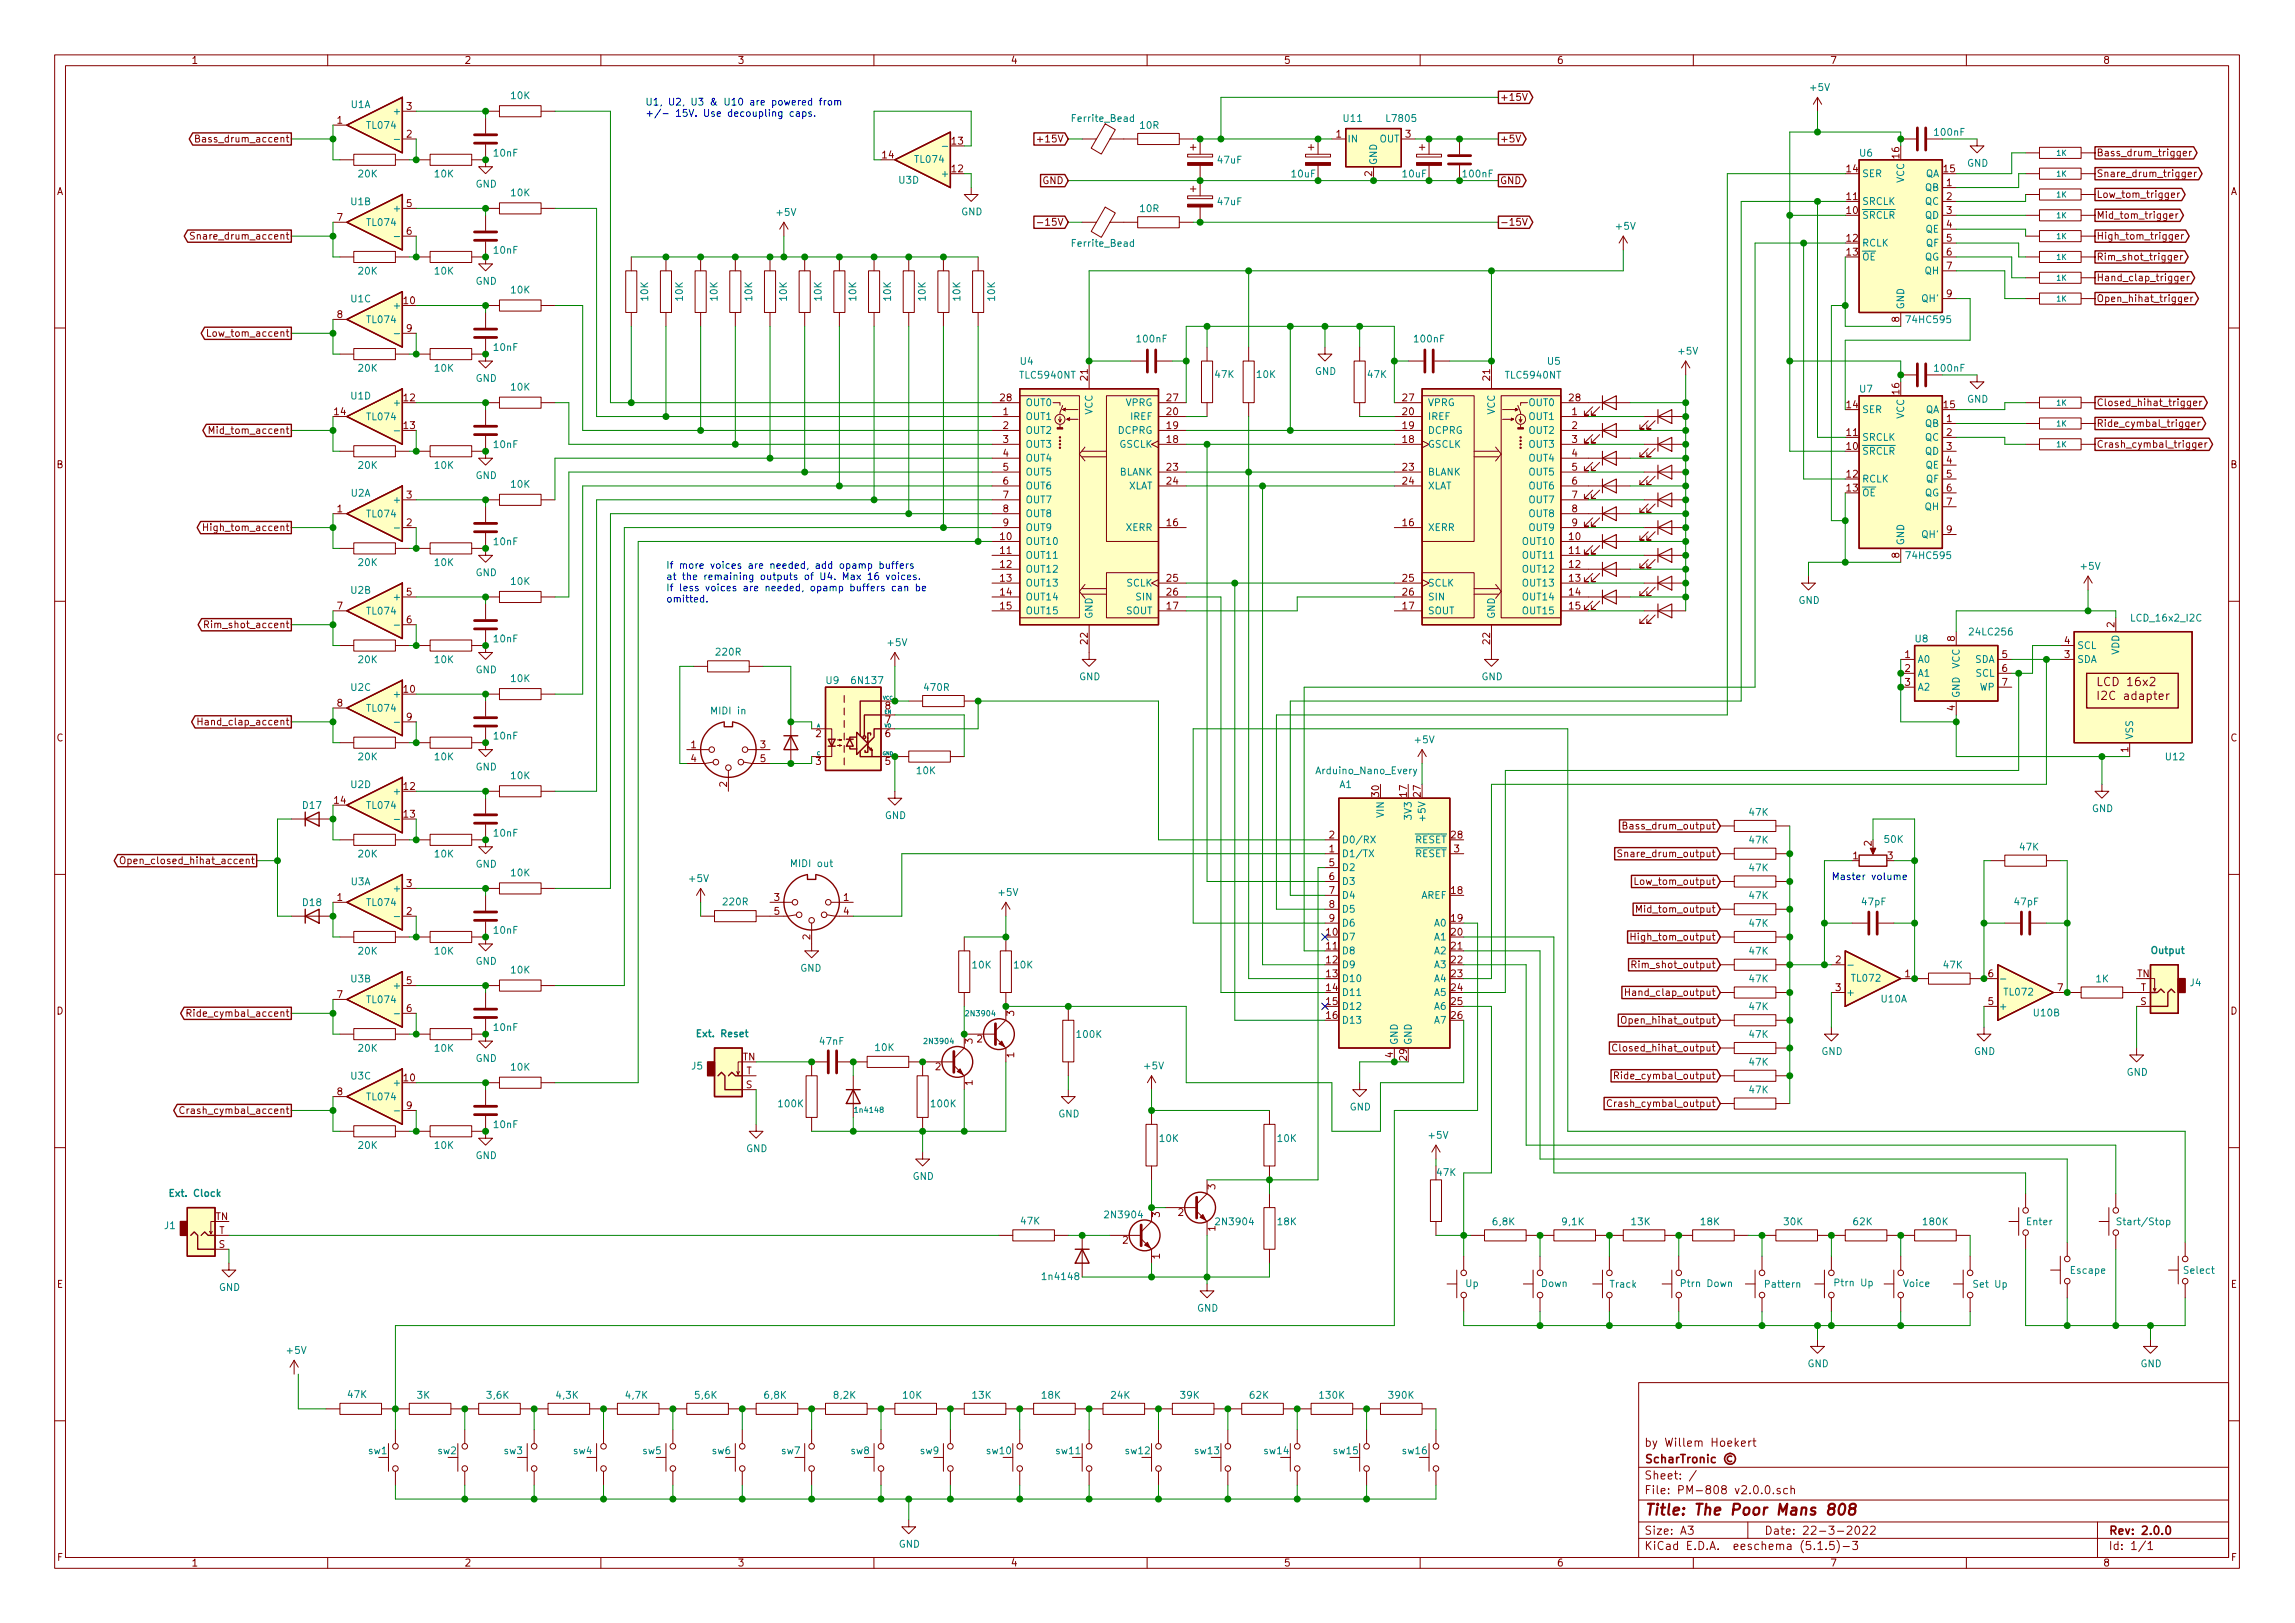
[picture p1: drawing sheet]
<svg xmlns="http://www.w3.org/2000/svg" width="420mm" height="297mm" viewBox="0 0 420 297" stroke-linecap="round" stroke-linejoin="round" font-family="sans-serif">
<defs><g id="words">
<text font-size="2.8" fill="#840000" x="301" y="277.3">Title: The Poor Mans 808</text>
<g font-size="2.1" fill="#840000">
<text x="384.5" y="125.6">LCD 16x2</text>
<text x="384.8" y="128.1">I2C adapter</text>
<text x="301" y="267.8">ScharTronic ©</text>
<text x="301" y="264.8">by Willem Hoekert</text>
<text x="301" y="273.5">File: PM-808 v2.0.0.sch</text>
<text x="301" y="270.8">Sheet: /</text>
<text x="301" y="280.9">Size: A3</text>
<text x="323" y="280.9">Date: 22-3-2022</text>
<text x="386" y="280.9">Rev: 2.0.0</text>
<text x="301" y="283.7">KiCad E.D.A. eeschema (5.1.5)-3</text>
<text x="386" y="283.7">Id: 1/1</text>
</g>
<g font-size="1.8" fill="#840000">
<text x="35" y="11.7">1</text>
<text x="85" y="11.7">2</text>
<text x="135" y="11.7">3</text>
<text x="185" y="11.7">4</text>
<text x="235" y="11.7">5</text>
<text x="285" y="11.7">6</text>
<text x="335" y="11.7">7</text>
<text x="385" y="11.7">8</text>
<text x="61.7" y="22.6">1</text>
<text x="74.4" y="20.1">3</text>
<text x="274.6" y="18.5">+15V</text>
<text x="36.9" y="26.1">Bass_drum_accent</text>
<text x="74.4" y="25.2">2</text>
<text x="161.6" y="29">14</text>
<text x="174.3" y="26.5">13</text>
<text x="190.6" y="26.1">+15V</text>
<text x="244.6" y="25.2">1</text>
<text x="257.3" y="25.2">3</text>
<text x="274.6" y="26.1">+5V</text>
<text x="347.7" y="28.9" transform="rotate(-90 347.7 28.9)">16</text>
<text x="383.8" y="28.6">Bass_drum_trigger</text>
<text x="10.4" y="35.7">A</text>
<text x="174.3" y="31.5">12</text>
<text x="190.9" y="33.7">GND</text>
<text x="251.2" y="32.3" transform="rotate(-90 251.2 32.3)">2</text>
<text x="274.6" y="33.7">GND</text>
<text x="338.1" y="31.5">14</text>
<text x="355.9" y="31.5">15</text>
<text x="356.4" y="34.1">1</text>
<text x="383.8" y="32.4">Snare_drum_trigger</text>
<text x="408.4" y="35.7">A</text>
<text x="61.7" y="40.4">7</text>
<text x="74.4" y="37.9">5</text>
<text x="191.1" y="41.3">-15V</text>
<text x="274.6" y="41.3">-15V</text>
<text x="338.1" y="39.2">10</text>
<text x="338.1" y="36.6">11</text>
<text x="356.4" y="36.6">2</text>
<text x="356.4" y="39.2">3</text>
<text x="356.4" y="41.7">4</text>
<text x="383.8" y="40">Mid_tom_trigger</text>
<text x="383.8" y="36.2">Low_tom_trigger</text>
<text x="36.2" y="43.9">Snare_drum_accent</text>
<text x="74.4" y="43">6</text>
<text x="338.1" y="44.2">12</text>
<text x="338.1" y="46.8">13</text>
<text x="356.4" y="44.2">5</text>
<text x="356.4" y="46.8">6</text>
<text x="383.8" y="43.9">High_tom_trigger</text>
<text x="383.8" y="47.7">Rim_shot_trigger</text>
<text x="356.4" y="49.3">7</text>
<text x="383.8" y="51.5">Hand_clap_trigger</text>
<text x="61.7" y="58.2">8</text>
<text x="74" y="55.7">10</text>
<text x="347.7" y="58.9" transform="rotate(-90 347.7 58.9)">8</text>
<text x="356.4" y="54.4">9</text>
<text x="383.8" y="55.3">Open_hihat_trigger</text>
<text x="38.7" y="61.6">Low_tom_accent</text>
<text x="74.4" y="60.7">9</text>
<text x="199.1" y="69.6" transform="rotate(-90 199.1 69.6)">21</text>
<text x="272.8" y="69.6" transform="rotate(-90 272.8 69.6)">21</text>
<text x="61.3" y="76">14</text>
<text x="74" y="73.4">12</text>
<text x="183.2" y="73.4">28</text>
<text x="183.7" y="76">1</text>
<text x="213.7" y="76">20</text>
<text x="213.7" y="73.4">27</text>
<text x="256.8" y="76">20</text>
<text x="256.8" y="73.4">27</text>
<text x="287.3" y="73.4">28</text>
<text x="287.8" y="76">1</text>
<text x="338.1" y="74.7">14</text>
<text x="347.7" y="72.1" transform="rotate(-90 347.7 72.1)">16</text>
<text x="355.9" y="74.7">15</text>
<text x="356.4" y="77.3">1</text>
<text x="383.8" y="74.3">Closed_hihat_trigger</text>
<text x="39.2" y="79.4">Mid_tom_accent</text>
<text x="74" y="78.5">13</text>
<text x="183.7" y="78.5">2</text>
<text x="183.7" y="81.1">3</text>
<text x="183.7" y="83.6">4</text>
<text x="213.7" y="81.1">18</text>
<text x="213.7" y="78.5">19</text>
<text x="256.8" y="81.1">18</text>
<text x="256.8" y="78.5">19</text>
<text x="287.8" y="78.5">2</text>
<text x="287.8" y="81.1">3</text>
<text x="287.8" y="83.6">4</text>
<text x="338.1" y="82.3">10</text>
<text x="338.1" y="79.8">11</text>
<text x="356.4" y="79.8">2</text>
<text x="356.4" y="82.3">3</text>
<text x="383.8" y="82">Crash_cymbal_trigger</text>
<text x="383.8" y="78.1">Ride_cymbal_trigger</text>
<text x="10.4" y="85.7">B</text>
<text x="183.7" y="86.1">5</text>
<text x="183.7" y="88.7">6</text>
<text x="213.7" y="86.1">23</text>
<text x="213.7" y="88.7">24</text>
<text x="256.8" y="86.1">23</text>
<text x="256.8" y="88.7">24</text>
<text x="287.8" y="86.1">5</text>
<text x="287.8" y="88.7">6</text>
<text x="338.1" y="87.4">12</text>
<text x="338.1" y="90">13</text>
<text x="356.4" y="84.9">4</text>
<text x="356.4" y="87.4">5</text>
<text x="356.4" y="90">6</text>
<text x="408.4" y="85.7">B</text>
<text x="61.7" y="93.8">1</text>
<text x="74.4" y="91.2">3</text>
<text x="183.7" y="91.2">7</text>
<text x="183.7" y="93.8">8</text>
<text x="287.8" y="91.2">7</text>
<text x="287.8" y="93.8">8</text>
<text x="356.4" y="92.5">7</text>
<text x="38.4" y="97.2">High_tom_accent</text>
<text x="74.4" y="96.3">2</text>
<text x="183.2" y="98.8">10</text>
<text x="183.2" y="101.4">11</text>
<text x="183.7" y="96.3">9</text>
<text x="213.7" y="96.3">16</text>
<text x="256.8" y="96.3">16</text>
<text x="287.3" y="98.8">10</text>
<text x="287.3" y="101.4">11</text>
<text x="287.8" y="96.3">9</text>
<text x="356.4" y="97.6">9</text>
<text x="183.2" y="103.9">12</text>
<text x="183.2" y="106.5">13</text>
<text x="213.7" y="106.5">25</text>
<text x="256.8" y="106.5">25</text>
<text x="287.3" y="103.9">12</text>
<text x="287.3" y="106.5">13</text>
<text x="347.7" y="102.1" transform="rotate(-90 347.7 102.1)">8</text>
<text x="61.7" y="111.5">7</text>
<text x="74.4" y="109">5</text>
<text x="183.2" y="109">14</text>
<text x="183.2" y="111.5">15</text>
<text x="213.7" y="111.5">17</text>
<text x="213.7" y="109">26</text>
<text x="256.8" y="111.5">17</text>
<text x="256.8" y="109">26</text>
<text x="287.3" y="109">14</text>
<text x="287.3" y="111.5">15</text>
<text x="38.4" y="115">Rim_shot_accent</text>
<text x="74.4" y="114.1">6</text>
<text x="199.1" y="117.8" transform="rotate(-90 199.1 117.8)">22</text>
<text x="272.8" y="117.8" transform="rotate(-90 272.8 117.8)">22</text>
<text x="357.9" y="117.4" transform="rotate(-90 357.9 117.4)">8</text>
<text x="378" y="117.9">4</text>
<text x="387.1" y="114.8" transform="rotate(-90 387.1 114.8)">2</text>
<text x="348.8" y="120.4">1</text>
<text x="348.8" y="123">2</text>
<text x="348.8" y="125.5">3</text>
<text x="366.5" y="120.4">5</text>
<text x="366.5" y="123">6</text>
<text x="366.5" y="125.5">7</text>
<text x="378" y="120.4">3</text>
<text x="61.7" y="129.3">8</text>
<text x="74" y="126.8">10</text>
<text x="74.4" y="131.9">9</text>
<text x="162.1" y="129.8">8</text>
<text x="357.9" y="130.1" transform="rotate(-90 357.9 130.1)">4</text>
<text x="10.4" y="135.7">C</text>
<text x="37.6" y="132.8">Hand_clap_accent</text>
<text x="126.5" y="136.9">1</text>
<text x="139.2" y="136.9">3</text>
<text x="149.4" y="134.9">2</text>
<text x="162.1" y="134.9">6</text>
<text x="162.1" y="132.4">7</text>
<text x="389.6" y="137.7" transform="rotate(-90 389.6 137.7)">1</text>
<text x="408.4" y="135.7">C</text>
<text x="126.5" y="139.5">4</text>
<text x="139.2" y="139.5">5</text>
<text x="149.4" y="140">3</text>
<text x="162.1" y="140">5</text>
<text x="61.3" y="147.1">14</text>
<text x="74" y="144.6">12</text>
<text x="74" y="149.6">13</text>
<text x="133.1" y="144" transform="rotate(-90 133.1 144)">2</text>
<text x="252.5" y="145.8" transform="rotate(-90 252.5 145.8)">30</text>
<text x="257.6" y="145.8" transform="rotate(-90 257.6 145.8)">17</text>
<text x="260.1" y="145.8" transform="rotate(-90 260.1 145.8)">27</text>
<text x="243.4" y="156">1</text>
<text x="243.4" y="153.5">2</text>
<text x="265.7" y="153.5">28</text>
<text x="266.2" y="156">3</text>
<text x="298" y="151.8">Bass_drum_output</text>
<text x="342.6" y="154.8" transform="rotate(-90 342.6 154.8)">2</text>
<text x="23.8" y="158.2">Open_closed_hihat_accent</text>
<text x="243.4" y="158.5">5</text>
<text x="243.4" y="161.1">6</text>
<text x="297.4" y="156.9">Snare_drum_output</text>
<text x="299.9" y="162">Low_tom_output</text>
<text x="339.2" y="157.3">1</text>
<text x="345.6" y="157.3">3</text>
<text x="61.7" y="164.9">1</text>
<text x="74.4" y="167.4">2</text>
<text x="74.4" y="162.3">3</text>
<text x="141.8" y="164.9">3</text>
<text x="141.8" y="167.4">5</text>
<text x="154.5" y="164.9">1</text>
<text x="154.5" y="167.4">4</text>
<text x="243.4" y="163.6">7</text>
<text x="243.4" y="166.2">8</text>
<text x="265.7" y="163.6">18</text>
<text x="300.4" y="167">Mid_tom_output</text>
<text x="148.3" y="172" transform="rotate(-90 148.3 172)">2</text>
<text x="242.9" y="171.2">10</text>
<text x="242.9" y="173.8">11</text>
<text x="243.4" y="168.7">9</text>
<text x="265.7" y="168.7">19</text>
<text x="265.7" y="171.2">20</text>
<text x="265.7" y="173.8">21</text>
<text x="299.5" y="172.1">High_tom_output</text>
<text x="242.9" y="176.3">12</text>
<text x="242.9" y="178.9">13</text>
<text x="265.7" y="176.3">22</text>
<text x="265.7" y="178.9">23</text>
<text x="299.6" y="177.2">Rim_shot_output</text>
<text x="336.1" y="176.3">2</text>
<text x="348.8" y="178.9">1</text>
<text x="364" y="178.9">6</text>
<text x="391.3" y="178.9">TN</text>
<text x="10.4" y="185.7">D</text>
<text x="61.7" y="182.7">7</text>
<text x="74.4" y="180.1">5</text>
<text x="74.4" y="185.2">6</text>
<text x="185.7" y="185.9" transform="rotate(-90 185.7 185.9)">3</text>
<text x="242.9" y="181.4">14</text>
<text x="242.9" y="183.9">15</text>
<text x="265.7" y="181.4">24</text>
<text x="265.7" y="183.9">25</text>
<text x="298.8" y="182.3">Hand_clap_output</text>
<text x="336.1" y="181.4">3</text>
<text x="364" y="183.9">5</text>
<text x="376.7" y="181.4">7</text>
<text x="391.8" y="183.9">S</text>
<text x="391.9" y="181.4">T</text>
<text x="408.4" y="185.7">D</text>
<text x="35.6" y="186.1">Ride_cymbal_accent</text>
<text x="178.1" y="191" transform="rotate(-90 178.1 191)">3</text>
<text x="178.9" y="190.8">2</text>
<text x="242.9" y="186.5">16</text>
<text x="265.7" y="186.5">26</text>
<text x="298" y="187.4">Open_hihat_output</text>
<text x="74" y="197.9">10</text>
<text x="136" y="194.1">TN</text>
<text x="136.6" y="196.6">T</text>
<text x="171.3" y="195.9">2</text>
<text x="185.7" y="193.6" transform="rotate(-90 185.7 193.6)">1</text>
<text x="255" y="193.6" transform="rotate(-90 255 193.6)">4</text>
<text x="257.6" y="194" transform="rotate(-90 257.6 194)">29</text>
<text x="296.6" y="192.4">Closed_hihat_output</text>
<text x="296.8" y="197.5">Ride_cymbal_output</text>
<text x="34.4" y="203.9">Crash_cymbal_accent</text>
<text x="61.7" y="200.4">8</text>
<text x="74.4" y="203">9</text>
<text x="136.6" y="199.2">S</text>
<text x="178.1" y="198.6" transform="rotate(-90 178.1 198.6)">1</text>
<text x="295.6" y="202.6">Crash_cymbal_output</text>
<text x="222.5" y="217.7" transform="rotate(-90 222.5 217.7)">3</text>
<text x="39.5" y="223.3">TN</text>
<text x="40.1" y="225.8">T</text>
<text x="205.6" y="227.6">2</text>
<text x="212.3" y="222.8" transform="rotate(-90 212.3 222.8)">3</text>
<text x="215.7" y="222.5">2</text>
<text x="222.5" y="225.3" transform="rotate(-90 222.5 225.3)">1</text>
<text x="40.1" y="228.4">S</text>
<text x="212.3" y="230.4" transform="rotate(-90 212.3 230.4)">1</text>
<text x="10.4" y="235.7">E</text>
<text x="408.4" y="235.7">E</text>
<text x="10.5" y="285.7">F</text>
<text x="35" y="286.7">1</text>
<text x="85" y="286.7">2</text>
<text x="135" y="286.7">3</text>
<text x="185" y="286.7">4</text>
<text x="235" y="286.7">5</text>
<text x="285" y="286.7">6</text>
<text x="335" y="286.7">7</text>
<text x="385" y="286.7">8</text>
<text x="408.5" y="285.7">F</text>
</g>
<g font-size="1.8" fill="#008484">
<text x="331.5" y="16.6">+5V</text>
<text x="64.3" y="19.8">U1A</text>
<text x="67.3" y="23.6">TL074</text>
<text x="72.5" y="21">+</text>
<text x="93.6" y="18.1">10K</text>
<text x="196.5" y="22.3">Ferrite_Bead</text>
<text x="208.8" y="23.6">10R</text>
<text x="246" y="22.3">U11</text>
<text x="254.1" y="22.3">L7805</text>
<text x="90.5" y="28.7">10nF</text>
<text x="167.6" y="29.8">TL074</text>
<text x="223" y="29.9">47uF</text>
<text x="246.6" y="26.1">IN</text>
<text x="252.6" y="26.1">OUT</text>
<text x="340.5" y="28.7">U6</text>
<text x="354.3" y="24.9">100nF</text>
<text x="65.7" y="32.5">20K</text>
<text x="79.7" y="32.5">10K</text>
<text x="87.1" y="34.3">GND</text>
<text x="93.6" y="35.9">10K</text>
<text x="164.6" y="33.6">U3D</text>
<text x="172.8" y="32.4">+</text>
<text x="236.6" y="32.5">10uF</text>
<text x="252.1" y="30.3" transform="rotate(-90 252.1 30.3)">GND</text>
<text x="256.9" y="32.5">10uF</text>
<text x="268" y="32.5">100nF</text>
<text x="340.9" y="32.4">SER</text>
<text x="348.6" y="33.5" transform="rotate(-90 348.6 33.5)">VCC</text>
<text x="352.5" y="35">QB</text>
<text x="352.5" y="32.4">QA</text>
<text x="360.1" y="30.5">GND</text>
<text x="64.3" y="37.6">U1B</text>
<text x="67.3" y="41.4">TL074</text>
<text x="72.5" y="38.8">+</text>
<text x="142.3" y="39.5">+5V</text>
<text x="176" y="39.4">GND</text>
<text x="208.8" y="38.8">10R</text>
<text x="223" y="37.6">47uF</text>
<text x="340.9" y="40">SRCLR</text>
<text x="340.9" y="37.5">SRCLK</text>
<text x="352.5" y="37.5">QC</text>
<text x="352.5" y="40">QD</text>
<text x="90.5" y="46.4">10nF</text>
<text x="196.5" y="45.2">Ferrite_Bead</text>
<text x="296" y="42">+5V</text>
<text x="340.9" y="45.1">RCLK</text>
<text x="340.9" y="47.7">OE</text>
<text x="352.3" y="47.7">QG</text>
<text x="352.5" y="42.6">QE</text>
<text x="352.6" y="45.1">QF</text>
<text x="65.7" y="50.3">20K</text>
<text x="79.7" y="50.3">10K</text>
<text x="87.1" y="52.1">GND</text>
<text x="93.6" y="53.7">10K</text>
<text x="352.5" y="50.2">QH</text>
<text x="64.3" y="55.3">U1C</text>
<text x="67.3" y="59.1">TL074</text>
<text x="72.5" y="56.6">+</text>
<text x="118.7" y="55" transform="rotate(-90 118.7 55)">10K</text>
<text x="125" y="55" transform="rotate(-90 125 55)">10K</text>
<text x="131.4" y="55" transform="rotate(-90 131.4 55)">10K</text>
<text x="137.7" y="55" transform="rotate(-90 137.7 55)">10K</text>
<text x="144.1" y="55" transform="rotate(-90 144.1 55)">10K</text>
<text x="150.4" y="55" transform="rotate(-90 150.4 55)">10K</text>
<text x="156.8" y="55" transform="rotate(-90 156.8 55)">10K</text>
<text x="163.1" y="55" transform="rotate(-90 163.1 55)">10K</text>
<text x="169.5" y="55" transform="rotate(-90 169.5 55)">10K</text>
<text x="175.8" y="55" transform="rotate(-90 175.8 55)">10K</text>
<text x="182.2" y="55" transform="rotate(-90 182.2 55)">10K</text>
<text x="348.6" y="56.7" transform="rotate(-90 348.6 56.7)">GND</text>
<text x="349.3" y="59.1">74HC595</text>
<text x="352" y="55.3">QH'</text>
<text x="90.5" y="64.2">10nF</text>
<text x="208.3" y="62.7">100nF</text>
<text x="259.1" y="62.7">100nF</text>
<text x="307.4" y="64.9">+5V</text>
<text x="65.7" y="68">20K</text>
<text x="79.7" y="68">10K</text>
<text x="87.1" y="69.9">GND</text>
<text x="93.6" y="71.5">10K</text>
<text x="186.8" y="66.8">U4</text>
<text x="186.9" y="69.3">TLC5940NT</text>
<text x="222.5" y="69.2">47K</text>
<text x="230.1" y="69.2">10K</text>
<text x="240.7" y="68.6">GND</text>
<text x="250.5" y="69.2">47K</text>
<text x="275.8" y="69.3">TLC5940NT</text>
<text x="283.4" y="66.8">U5</text>
<text x="340.5" y="71.8">U7</text>
<text x="354.3" y="68">100nF</text>
<text x="64.3" y="73.1">U1D</text>
<text x="67.3" y="76.9">TL074</text>
<text x="72.5" y="74.3">+</text>
<text x="187.7" y="76.9">OUT1</text>
<text x="187.7" y="74.3">OUT0</text>
<text x="200" y="75.9" transform="rotate(-90 200 75.9)">VCC</text>
<text x="206.1" y="74.3">VPRG</text>
<text x="207" y="76.9">IREF</text>
<text x="261.4" y="76.9">IREF</text>
<text x="261.4" y="74.3">VPRG</text>
<text x="273.7" y="75.9" transform="rotate(-90 273.7 75.9)">VCC</text>
<text x="280" y="76.9">OUT1</text>
<text x="280" y="74.3">OUT0</text>
<text x="340.9" y="75.6">SER</text>
<text x="348.6" y="76.7" transform="rotate(-90 348.6 76.7)">VCC</text>
<text x="352.5" y="75.6">QA</text>
<text x="360.1" y="73.7">GND</text>
<text x="90.5" y="82">10nF</text>
<text x="187.7" y="79.4">OUT2</text>
<text x="187.7" y="82">OUT3</text>
<text x="204.7" y="79.4">DCPRG</text>
<text x="204.9" y="82">GSCLK</text>
<text x="261.4" y="82">GSCLK</text>
<text x="261.4" y="79.4">DCPRG</text>
<text x="280" y="79.4">OUT2</text>
<text x="280" y="82">OUT3</text>
<text x="340.9" y="83.2">SRCLR</text>
<text x="340.9" y="80.7">SRCLK</text>
<text x="352.5" y="78.1">QB</text>
<text x="352.5" y="80.7">QC</text>
<text x="352.5" y="83.2">QD</text>
<text x="65.7" y="85.8">20K</text>
<text x="79.7" y="85.8">10K</text>
<text x="87.1" y="87.7">GND</text>
<text x="93.6" y="89.3">10K</text>
<text x="187.7" y="84.5">OUT4</text>
<text x="187.7" y="87">OUT5</text>
<text x="187.7" y="89.6">OUT6</text>
<text x="204.9" y="87">BLANK</text>
<text x="206.5" y="89.6">XLAT</text>
<text x="261.4" y="87">BLANK</text>
<text x="261.4" y="89.6">XLAT</text>
<text x="280" y="84.5">OUT4</text>
<text x="280" y="87">OUT5</text>
<text x="280" y="89.6">OUT6</text>
<text x="340.9" y="88.3">RCLK</text>
<text x="352.5" y="85.8">QE</text>
<text x="352.6" y="88.3">QF</text>
<text x="64.3" y="90.9">U2A</text>
<text x="67.3" y="94.7">TL074</text>
<text x="72.5" y="92.1">+</text>
<text x="187.7" y="92.1">OUT7</text>
<text x="187.7" y="94.7">OUT8</text>
<text x="280" y="92.1">OUT7</text>
<text x="280" y="94.7">OUT8</text>
<text x="340.9" y="90.8">OE</text>
<text x="352.3" y="90.8">QG</text>
<text x="352.5" y="93.4">QH</text>
<text x="90.5" y="99.8">10nF</text>
<text x="187.7" y="99.7">OUT10</text>
<text x="187.7" y="97.2">OUT9</text>
<text x="206.2" y="97.2">XERR</text>
<text x="261.4" y="97.2">XERR</text>
<text x="279" y="99.7">OUT10</text>
<text x="280" y="97.2">OUT9</text>
<text x="348.6" y="99.9" transform="rotate(-90 348.6 99.9)">GND</text>
<text x="352" y="98.5">QH'</text>
<text x="65.7" y="103.6">20K</text>
<text x="79.7" y="103.6">10K</text>
<text x="87.1" y="105.4">GND</text>
<text x="93.6" y="107">10K</text>
<text x="187.7" y="102.3">OUT11</text>
<text x="187.7" y="104.8">OUT12</text>
<text x="187.7" y="107.4">OUT13</text>
<text x="206.2" y="107.4">SCLK</text>
<text x="261.4" y="107.4">SCLK</text>
<text x="279" y="102.3">OUT11</text>
<text x="279" y="104.8">OUT12</text>
<text x="279" y="107.4">OUT13</text>
<text x="349.3" y="102.3">74HC595</text>
<text x="381.1" y="104.3">+5V</text>
<text x="64.3" y="108.7">U2B</text>
<text x="67.3" y="112.5">TL074</text>
<text x="72.5" y="109.9">+</text>
<text x="187.7" y="109.9">OUT14</text>
<text x="187.7" y="112.4">OUT15</text>
<text x="200" y="113.3" transform="rotate(-90 200 113.3)">GND</text>
<text x="206.2" y="112.4">SOUT</text>
<text x="208.1" y="109.9">SIN</text>
<text x="261.4" y="112.4">SOUT</text>
<text x="261.4" y="109.9">SIN</text>
<text x="273.7" y="113.3" transform="rotate(-90 273.7 113.3)">GND</text>
<text x="279" y="109.9">OUT14</text>
<text x="279" y="112.4">OUT15</text>
<text x="329.3" y="110.5">GND</text>
<text x="390.4" y="113.8">LCD_16x2_I2C</text>
<text x="90.5" y="117.6">10nF</text>
<text x="131.2" y="120">220R</text>
<text x="162.6" y="118.2">+5V</text>
<text x="350.7" y="117.6">U8</text>
<text x="360.9" y="116.3">24LC256</text>
<text x="380.2" y="118.8">SCL</text>
<text x="388" y="119.8" transform="rotate(-90 388 119.8)">VDD</text>
<text x="65.7" y="121.4">20K</text>
<text x="79.7" y="121.4">10K</text>
<text x="87.1" y="123.2">GND</text>
<text x="93.6" y="124.8">10K</text>
<text x="151.3" y="125.2">U9</text>
<text x="156.2" y="125.2">6N137</text>
<text x="197.6" y="124.5">GND</text>
<text x="271.2" y="124.5">GND</text>
<text x="351" y="121.3">A0</text>
<text x="351" y="123.9">A1</text>
<text x="358.8" y="122.4" transform="rotate(-90 358.8 122.4)">VCC</text>
<text x="361.5" y="121.3">SDA</text>
<text x="361.7" y="123.9">SCL</text>
<text x="380.2" y="121.3">SDA</text>
<text x="64.3" y="126.5">U2C</text>
<text x="67.3" y="130.3">TL074</text>
<text x="72.5" y="127.7">+</text>
<text x="130.5" y="130.7">MIDI in</text>
<text x="169.3" y="126.5">470R</text>
<text x="351" y="126.4">A2</text>
<text x="358.8" y="127.8" transform="rotate(-90 358.8 127.8)">GND</text>
<text x="362.4" y="126.4">WP</text>
<text x="90.5" y="135.3">10nF</text>
<text x="259.1" y="136">+5V</text>
<text x="390.5" y="135.4" transform="rotate(-90 390.5 135.4)">VSS</text>
<text x="65.7" y="139.2">20K</text>
<text x="79.7" y="139.2">10K</text>
<text x="87.1" y="141">GND</text>
<text x="93.6" y="142.6">10K</text>
<text x="167.9" y="141.7">10K</text>
<text x="241.2" y="141.7">Arduino_Nano_Every</text>
<text x="396.6" y="139.2">U12</text>
<text x="55.5" y="148">D17</text>
<text x="64.3" y="144.2">U2D</text>
<text x="67.3" y="148">TL074</text>
<text x="72.5" y="145.5">+</text>
<text x="162" y="149.9">GND</text>
<text x="245.3" y="144.2">A1</text>
<text x="253.4" y="149.5" transform="rotate(-90 253.4 149.5)">VIN</text>
<text x="258.4" y="149.7" transform="rotate(-90 258.4 149.7)">3V3</text>
<text x="261" y="149.8" transform="rotate(-90 261 149.8)">+5V</text>
<text x="320.3" y="149.3">47K</text>
<text x="383" y="148.6">GND</text>
<text x="90.5" y="153.1">10nF</text>
<text x="245.6" y="154.3">D0/RX</text>
<text x="259" y="154.3">RESET</text>
<text x="320.3" y="154.4">47K</text>
<text x="345.1" y="154.3">50K</text>
<text x="369.8" y="155.7">47K</text>
<text x="65.7" y="156.9">20K</text>
<text x="79.7" y="156.9">10K</text>
<text x="87.1" y="158.8">GND</text>
<text x="93.6" y="160.4">10K</text>
<text x="126.3" y="161.4">+5V</text>
<text x="145.1" y="158.7">MIDI out</text>
<text x="245.6" y="156.9">D1/TX</text>
<text x="245.6" y="159.4">D2</text>
<text x="245.6" y="162">D3</text>
<text x="259" y="156.9">RESET</text>
<text x="320.3" y="159.5">47K</text>
<text x="55.5" y="165.8">D18</text>
<text x="64.3" y="162">U3A</text>
<text x="67.3" y="165.8">TL074</text>
<text x="72.5" y="163.2">+</text>
<text x="132.5" y="165.7">220R</text>
<text x="182.9" y="164">+5V</text>
<text x="245.6" y="164.5">D4</text>
<text x="245.6" y="167">D5</text>
<text x="260.1" y="164.5">AREF</text>
<text x="320.3" y="164.6">47K</text>
<text x="341" y="165.7">47pF</text>
<text x="368.9" y="165.7">47pF</text>
<text x="90.5" y="170.9">10nF</text>
<text x="245.6" y="172.1">D7</text>
<text x="245.6" y="169.6">D6</text>
<text x="262.7" y="169.6">A0</text>
<text x="262.7" y="172.1">A1</text>
<text x="320.3" y="169.6">47K</text>
<text x="64.3" y="179.8">U3B</text>
<text x="65.7" y="174.7">20K</text>
<text x="79.7" y="174.7">10K</text>
<text x="87.1" y="176.6">GND</text>
<text x="93.6" y="178.2">10K</text>
<text x="146.5" y="177.8">GND</text>
<text x="178.1" y="177.3">10K</text>
<text x="185.7" y="177.3">10K</text>
<text x="245.6" y="174.7">D8</text>
<text x="245.6" y="177.2">D9</text>
<text x="245.6" y="179.7">D10</text>
<text x="262.7" y="174.7">A2</text>
<text x="262.7" y="177.2">A3</text>
<text x="262.7" y="179.7">A4</text>
<text x="320.3" y="179.8">47K</text>
<text x="320.3" y="174.7">47K</text>
<text x="339.1" y="179.7">TL072</text>
<text x="355.9" y="177.3">47K</text>
<text x="383.7" y="179.8">1K</text>
<text x="394" y="174.6">Output</text>
<text x="67.3" y="183.6">TL074</text>
<text x="72.5" y="181">+</text>
<text x="245.6" y="182.3">D11</text>
<text x="245.6" y="184.8">D12</text>
<text x="262.7" y="182.3">A5</text>
<text x="262.7" y="184.8">A6</text>
<text x="320.3" y="184.9">47K</text>
<text x="337.9" y="182.3">+</text>
<text x="344.4" y="183.5">U10A</text>
<text x="365.9" y="184.8">+</text>
<text x="367" y="182.2">TL072</text>
<text x="401" y="180.5">J4</text>
<text x="90.5" y="188.7">10nF</text>
<text x="128" y="189.8">Ext. Reset</text>
<text x="150.2" y="191.2">47nF</text>
<text x="197.3" y="190">100K</text>
<text x="245.6" y="187.4">D13</text>
<text x="255.9" y="191.3" transform="rotate(-90 255.9 191.3)">GND</text>
<text x="258.4" y="191.3" transform="rotate(-90 258.4 191.3)">GND</text>
<text x="262.7" y="187.4">A7</text>
<text x="320.3" y="190">47K</text>
<text x="372.4" y="186">U10B</text>
<text x="64.3" y="197.6">U3C</text>
<text x="65.7" y="192.5">20K</text>
<text x="79.7" y="192.5">10K</text>
<text x="87.1" y="194.3">GND</text>
<text x="93.6" y="195.9">10K</text>
<text x="126.7" y="195.7">J5</text>
<text x="160.3" y="192.4">10K</text>
<text x="209.6" y="195.7">+5V</text>
<text x="320.3" y="195">47K</text>
<text x="333.5" y="193.1">GND</text>
<text x="361.4" y="193.1">GND</text>
<text x="389.3" y="196.9">GND</text>
<text x="67.3" y="201.4">TL074</text>
<text x="72.5" y="198.8">+</text>
<text x="142.6" y="202.7">100K</text>
<text x="170.6" y="202.7">100K</text>
<text x="247.1" y="203.2">GND</text>
<text x="320.3" y="200.1">47K</text>
<text x="90.5" y="206.5">10nF</text>
<text x="193.8" y="204.5">GND</text>
<text x="212.4" y="209">10K</text>
<text x="234" y="209">10K</text>
<text x="261.7" y="208.4">+5V</text>
<text x="65.7" y="210.3">20K</text>
<text x="79.7" y="210.3">10K</text>
<text x="87.1" y="212.1">GND</text>
<text x="136.6" y="210.9">GND</text>
<text x="167.1" y="215.9">GND</text>
<text x="263.1" y="215.2">47K</text>
<text x="31.4" y="219">Ext. Clock</text>
<text x="30.1" y="225">J1</text>
<text x="187" y="224.1">47K</text>
<text x="202.6" y="223">2N3904</text>
<text x="222.9" y="224.2">2N3904</text>
<text x="234" y="224.2">18K</text>
<text x="273.4" y="224.2">6,8K</text>
<text x="286.1" y="224.2">9,1K</text>
<text x="298.7" y="224.2">13K</text>
<text x="311.4" y="224.2">18K</text>
<text x="326.7" y="224.2">30K</text>
<text x="339.4" y="224.2">62K</text>
<text x="352.2" y="224.2">180K</text>
<text x="371.1" y="224.2">Enter</text>
<text x="388.2" y="224.2">Start/Stop</text>
<text x="379.2" y="233.1">Escape</text>
<text x="400" y="233.1">Select</text>
<text x="40.1" y="236.3">GND</text>
<text x="191.2" y="234.3">1n4148</text>
<text x="268.3" y="235.5">Up</text>
<text x="282.2" y="235.5">Down</text>
<text x="294.8" y="235.7">Track</text>
<text x="308" y="235.5">Ptrn Down</text>
<text x="323.3" y="235.7">Pattern</text>
<text x="336.2" y="235.4">Ptrn Up</text>
<text x="348.5" y="235.5">Voice</text>
<text x="361.5" y="235.7">Set Up</text>
<text x="219.2" y="240.1">GND</text>
<text x="52.6" y="247.8">+5V</text>
<text x="330.9" y="250.2">GND</text>
<text x="391.9" y="250.2">GND</text>
<text x="63.8" y="255.9">47K</text>
<text x="76.4" y="256">3K</text>
<text x="89.3" y="256">3,6K</text>
<text x="102" y="256">4,3K</text>
<text x="114.7" y="256">4,7K</text>
<text x="127.4" y="256">5,6K</text>
<text x="140.1" y="256">6,8K</text>
<text x="152.8" y="256">8,2K</text>
<text x="165.4" y="256">10K</text>
<text x="178.1" y="256">13K</text>
<text x="190.8" y="256">18K</text>
<text x="203.5" y="256">24K</text>
<text x="216.2" y="256">39K</text>
<text x="228.9" y="256">62K</text>
<text x="241.7" y="256">130K</text>
<text x="254.4" y="256">390K</text>
<text x="67.5" y="266.2">sw1</text>
<text x="80.2" y="266.2">sw2</text>
<text x="92.3" y="266.2">sw3</text>
<text x="105" y="266.2">sw4</text>
<text x="117.7" y="266.2">sw5</text>
<text x="130.4" y="266.2">sw6</text>
<text x="143.1" y="266.2">sw7</text>
<text x="155.8" y="266.2">sw8</text>
<text x="168.5" y="266.2">sw9</text>
<text x="180.7" y="266.2">sw10</text>
<text x="193.4" y="266.2">sw11</text>
<text x="206.1" y="266.2">sw12</text>
<text x="218.8" y="266.2">sw13</text>
<text x="231.5" y="266.2">sw14</text>
<text x="244.2" y="266.2">sw15</text>
<text x="256.8" y="266.2">sw16</text>
<text x="164.5" y="283.2">GND</text>
</g>
<g font-size="1.8" fill="#0000c2">
<text x="118.1" y="19.3">U1, U2, U3 &amp; U10 are powered from</text>
<text x="118.1" y="21.4">+/- 15V. Use decoupling caps.</text>
<text x="121.9" y="104.1">If more voices are needed, add opamp buffers</text>
<text x="121.9" y="106.2">at the remaining outputs of U4. Max 16 voices.</text>
<text x="121.9" y="108.2">If less voices are needed, opamp buffers can be</text>
<text x="121.9" y="110.3">omitted.</text>
<text x="335.3" y="161.1">Master volume</text>
</g>
<g font-size="1.4" fill="#008484">
<text x="376.6" y="28.5">1K</text>
<text x="376.6" y="32.3">1K</text>
<text x="376.6" y="39.9">1K</text>
<text x="376.6" y="36.1">1K</text>
<text x="376.6" y="43.8">1K</text>
<text x="376.6" y="47.6">1K</text>
<text x="376.6" y="51.4">1K</text>
<text x="376.6" y="55.2">1K</text>
<text x="376.6" y="74.2">1K</text>
<text x="376.6" y="78">1K</text>
<text x="376.6" y="81.9">1K</text>
<text x="177.1" y="186">2N3904</text>
<text x="169.4" y="191.1">2N3904</text>
<text x="156.7" y="203.6">1n4148</text>
</g>
<g font-size=".9" fill="#008484">
<text x="161.6" y="128.1">VCC</text>
<text x="162" y="130.6">EN</text>
<text x="149.6" y="133.2">A</text>
<text x="161.9" y="133.2">VO</text>
<text x="149.6" y="138.2">C</text>
<text x="161.6" y="138.2">GND</text>
</g>
</g></defs>
<g fill="none" stroke="#840000" stroke-width=".18">
<path d="M10 10h400v277h-400zM12 12h396v273.1h-396zM60 10v2M91.4 19.3h7.7v2.1h-7.7zM110 10v2M160 10v2M210 10v2M260 10v2M278.7 17.1l.5 1.3 .4-1.3M310 10v2M332.7 17.8l-.7 1.3M332.7 17.8v2.6"/>
<path d="M332.7 17.8l.8 1.3M360 10v2M35.8 25.3h.6l.1-.2-.1-.2-.6-.2v1.3h.5l.2-.1 .1-.3-.4-.3M52.4 25.2h.5M52.6 24.7v1.1l.3 .2M61 22.9h2.5M62.2 29.2h2.6M64.8 28.2h7.6v2.1h-7.6zM72.4 29.2h2.5M73.7 38.1h2.5M73.7 20.4h2.5M73.7 25.4h2.5"/>
<path d="M76.2 29.2h2.5M78.7 28.2h7.7v2.1h-7.7zM86.4 29.2h2.5M88.9 29.2v1.3h1.3l-1.3 1.3-1.3-1.3h1.3M88.9 21.6v2.8M88.9 26.5v2.7M88.9 39.4v2.8M88.9 38.1h2.5M88.9 20.4h2.5M91.4 37.1h7.7v2.1h-7.7zM99.1 38.1h2.5M99.1 20.4h2.5"/>
<path d="M177.8 34.3v1.3h1.3l-1.3 1.3-1.3-1.3h1.3M189.9 25.5h1M198.1 25.4h2.6M202.3 22.7l1.9 1-2.6 4.5-1.8-1.1zM202.3 37.9l1.9 1.1-2.6 4.4-1.8-1zM203.2 25.4h5.1M208.3 39.7h7.6v2h-7.6zM208.3 24.4h7.6v2.1h-7.6zM215.9 25.4h2.5M217.4 28.2h4.6v.5h-4.6zM217.4 35.9h4.6v.5h-4.6zM217.9 27h1"/>
<path d="M217.9 34.6h1M218.4 26.5v1M218.4 34.1v1M219.7 25.4v2.8M219.7 30.3v5.6M219.7 37.9v2.8M239 28.2h4.6v.5h-4.6zM239.5 27h1M240 26.5v1M241.3 25.4v2.8M241.3 30.3v2.8M243.8 25.4h2.6"/>
<path d="M251.5 30.5v2.6M256.5 25.4h2.6M259.3 28.2h4.6v.5h-4.6zM259.8 27h1.1M260.3 26.5v1M261.6 25.4v2.8M261.6 30.3v2.8M267.2 25.4v2.8M267.2 30.3v2.8M277.5 24.7l.5 1.3 .4-1.3M278.7 40l.5 1.2 .4-1.2M348 25.4h2.8"/>
<path d="M352.8 25.4h2.8M355.6 39.4h2.5M355.6 34.3h2.5M355.6 36.9h2.5M361.9 25.4v1.3h1.3l-1.3 1.3-1.2-1.3h1.2M370.8 39.4h2.6M370.8 35.6h2.6M370.8 28h2.6M370.8 31.8h2.6M373.4 38.4h7.6v2h-7.6zM373.4 34.6h7.6v2h-7.6zM373.4 27h7.6v2h-7.6z"/>
<path d="M373.4 30.8h7.6v2h-7.6zM381 39.4h2.5M381 35.6h2.5M381 28h2.5M381 31.8h2.5M397.2 39.5l.6-.1v-.2l-.4-.1-.2 .2 .1 .6h.5M397.5 35.7l.6-.1v-.2l-.4-.1-.2 .2 .1 .6h.5M398.4 39.1v.9M398.7 35.3v.9M398.7 39.1l-.3 .3M399 35.3l-.3 .2M399.7 28.1l.6-.1v-.3h-.4l-.2 .2 .1 .6h.5"/>
<path d="M400.6 31.9l.6-.1-.1-.2-.3-.1-.2 .2 .1 .6h.4M400.9 27.7v.8M401.2 27.7h-.2l-.1 .2M401.8 31.5v.8M402.1 31.5l-.3 .2M35.6 42.6l-.5-.1-.2 .1-.1 .3 .2 .2 .5 .1 .1 .3-.3 .3-.5-.1M52.4 42.9h.5M52.6 42.5v1.1l.3 .2M61 40.7h2.5M61 58.5h2.5M62.2 47h2.6M64.8 46h7.6v2h-7.6z"/>
<path d="M72.4 47h2.5M73.7 43.2h2.5M76.2 47h2.5M78.7 46h7.7v2h-7.7zM86.4 47h2.5M88.9 47v1.3h1.3l-1.3 1.3-1.3-1.3h1.3M88.9 44.2v2.8M88.9 57.2v2.8M88.9 55.9h2.5M91.4 54.9h7.7v2h-7.7zM99.1 55.9h2.5M114.6 49.6h2v7.6h-2z"/>
<path d="M115.6 47v2.6M115.6 57.2v2.5M120.9 49.6h2v7.6h-2zM121.9 47v2.6M121.9 57.2v2.5M127.3 49.6h2v7.6h-2zM128.3 47v2.6M128.3 57.2v2.5M133.6 49.6h2v7.6h-2zM134.6 47v2.6M134.6 57.2v2.5M140 49.6h2v7.6h-2z"/>
<path d="M141 47v2.6M141 57.2v2.5M143.5 40.7l-.8 1.2M143.5 40.7v2.5M143.5 40.7l.8 1.2M146.3 49.6h2v7.6h-2zM147.3 47v2.6M147.3 57.2v2.5M152.7 49.6h2v7.6h-2zM153.7 47v2.6M153.7 57.2v2.5M159 49.6h2v7.6h-2z"/>
<path d="M160 47v2.6M160 57.2v2.5M165.4 49.6h2v7.6h-2zM166.4 47v2.6M166.4 57.2v2.5M171.7 49.6h2v7.6h-2zM172.7 47v2.6M172.7 57.2v2.5M178.1 49.6h2v7.6h-2zM179.1 47v2.6M179.1 57.2v2.5M189.9 40.8h1"/>
<path d="M198.1 40.7h2.6M203.2 40.7h5.1M215.9 40.7h2.5M297.2 43.2l-.8 1.3M297.2 43.2v2.6M297.2 43.2l.7 1.3M348 57.2v2.5M355.6 47h2.5M355.6 41.9h2.5M355.6 44.5h2.5M355.6 49.6h2.5M355.6 54.6h2.5"/>
<path d="M370.8 47h2.6M370.8 43.2h2.6M370.8 50.8h2.6M370.8 54.6h2.6M373.4 42.2h7.6v2h-7.6zM373.4 46h7.6v2h-7.6zM373.4 49.8h7.6v2.1h-7.6zM373.4 53.6h7.6v2.1h-7.6zM381 47h2.5M381 43.2h2.5M381 50.8h2.5M381 54.6h2.5"/>
<path d="M398.1 47.2l.6-.1-.1-.3-.4-.1-.1 .2v.6h.5M398.2 43.3l.7-.1-.1-.2-.4-.1-.2 .2 .1 .6h.5M399.2 46.7v.9M399.3 51l.6-.1-.1-.3h-.3l-.2 .1v.6h.5M399.4 42.9v.9M399.6 46.7l-.4 .3M399.8 42.9l-.4 .3M399.9 54.8l.7-.1-.1-.3h-.4l-.2 .1 .1 .7h.5M400.4 50.6v.8M400.8 50.6l-.4 .2M401.1 54.4v.8M401.4 54.4l-.3 .2"/>
<path d="M10 60h2M38 60.3v1.3h.6M38.3 79.3v-1.2l.4 .9 .4-.9v1.2M52.4 60.7h.5M52.4 78.5h.5M52.6 60.3v1.1l.3 .2M52.6 78.1v1.1l.3 .1M62.2 64.8h2.6M64.8 63.8h7.6v2h-7.6zM72.4 64.8h2.5M73.7 61h2.5M76.2 64.8h2.5"/>
<path d="M78.7 63.8h7.7v2h-7.7zM86.4 64.8h2.5M88.9 64.8v1.3h1.3l-1.3 1.2-1.3-1.2h1.3M88.9 62v2.8M88.9 75v2.8M88.9 79.8v2.8M88.9 73.7h2.5M91.4 72.7h7.7v2h-7.7zM99.1 73.7h2.5M181.6 76.2h5.1M181.6 78.8h5.1M181.6 73.7h5.1"/>
<path d="M186.7 72.4h10.9v40.7h-10.9zM192.8 73.7h1.3v.5M193.8 76.7l.3 .6M194.1 76.2v1.1l.2-.6M194.1 77.8v.5M194.6 74.2l-.5 1.5M197.4 76.7h-2.1l.5-.2-.5 .2 .5 .3M197.4 75h-2.8l.5-.3-.5 .3 .5 .2M199.4 66.1v5.1M202.6 72.4h9.5v26.7h-9.5zM207 66.1h2.8M211.8 66.1h2.8"/>
<path d="M212.1 76.2h5.1M212.1 78.8h5.1M212.1 73.7h5.1M220 66.1h2v7.6h-2zM221 63.5v2.6M221 73.7v2.5M227.6 66.1h2v7.6h-2zM228.6 63.5v2.6M228.6 73.7v2.5M242.6 63.5v1.3h1.2l-1.2 1.3-1.3-1.3h1.3M247.9 66.1h2v7.6h-2zM248.9 63.5v2.6"/>
<path d="M248.9 73.7v2.5M255.3 76.2h5M255.3 78.8h5M255.3 73.7h5M257.8 66.1h2.8M260.3 72.4h9.6v26.7h-9.6zM262.6 66.1h2.8M273 66.1v5.1M274.8 72.4h10.9v40.7h-10.9zM275.1 76.7h2l-.5-.2 .5 .2-.5 .3M275.1 75h2.8l-.5-.3 .5 .3-.5 .2M277.9 74.2l.5 1.5"/>
<path d="M278.4 76.2v1.1l-.3-.6M278.4 77.8v.5M278.6 76.7l-.2 .6M279.7 73.7h-1.3v.5M285.7 76.2h5.1M285.7 78.8h12.7M285.7 73.7h12.7M291.6 74.5l-1.5 1.5h.7h-.7v-.8M291.6 79.5l-1.5 1.6h.7h-.7v-.8M292.9 74.5l-1.6 1.5h.8h-.8v-.8M292.9 79.5l-1.6 1.6h.8h-.8v-.8M301 76.2h7.6"/>
<path d="M301.8 77l-1.6 1.5h.8h-.8v-.7M303 77l-1.5 1.5h.8h-.8v-.7M308.6 66.1l-.8 1.2M308.6 66.1v2.5M308.6 66.1l.8 1.2M348 68.6h2.8M352.8 68.6h2.8M355.6 77.5h2.5M361.9 68.6v1.3h1.3l-1.3 1.3-1.2-1.3h1.2M370.8 73.7h2.6M370.8 77.5h2.6M373.4 72.7h7.6v2h-7.6z"/>
<path d="M373.4 76.5h7.6v2h-7.6zM381 73.7h2.5M381 77.5h2.5M400.7 77.2v1l-.2 .3-.3-.1M400.7 77.3l-.3-.1-.3 .3 .2 .5h.4M401 73.4v1l-.2 .3-.3-.1M401 73.5l-.3-.1-.3 .2 .2 .6h.4M401.3 77.6l.6-.1-.1-.2-.4-.1-.1 .2v.6h.5M401.6 73.8l.6-.1-.1-.2-.3-.1-.2 .2 .1 .6h.4M402.4 77.2v.9M402.7 73.4v.9M402.8 77.2l-.4 .3"/>
<path d="M403.1 73.4l-.4 .2M408 60h2M37.3 95.8v1.3M37.3 96.5h.7M52.4 96.3h.5M52.6 95.8v1.1l.3 .2M61 94h2.5M62.2 82.6h2.6M64.8 99.4h7.6v2h-7.6zM64.8 81.6h7.6v2h-7.6zM72.4 82.6h2.5M73.7 96.6h2.5"/>
<path d="M73.7 91.5h2.5M76.2 82.6h2.5M78.7 99.4h7.7v2h-7.7zM78.7 81.6h7.7v2h-7.7zM86.4 82.6h2.5M88.9 82.6v1.3h1.3l-1.3 1.2-1.3-1.2h1.3M88.9 91.5h2.5M88.9 92.7v2.8M88.9 97.6v2.8M91.4 90.5h7.7v2h-7.7zM99.1 91.5h2.5M181.6 94h5.1"/>
<path d="M181.6 96.6h5.1M181.6 91.5h5.1M181.6 99.1h5.1M181.6 81.3h5.1M181.6 86.4h5.1M181.6 88.9h5.1M181.6 83.9h5.1M198.1 82.6h4.5M198.1 83.6h4.5M198.6 81.8l-1 1.3 1 1.3M212.1 80.7l-1.3 .6 1.3 .7M212.1 96.6h5.1"/>
<path d="M212.1 81.3h5.1M212.1 86.4h5.1M212.1 88.9h5.1M255.3 96.6h5M255.3 81.3h5M255.3 86.4h5M255.3 88.9h5M260.3 80.7l1.3 .6-1.3 .7M269.9 82.6h4.4M269.9 83.6h4.4M273.8 81.8l1 1.3-1 1.3M285.7 94h12.7"/>
<path d="M285.7 96.6h5.1M285.7 91.5h5.1M285.7 99.1h12.7M285.7 81.3h5.1M285.7 86.4h5.1M285.7 88.9h12.7M285.7 83.9h12.7M291.6 99.9l-1.5 1.5h.7h-.7v-.8M291.6 94.8l-1.5 1.5h.7h-.7v-.8M291.6 89.7l-1.5 1.5h.7h-.7v-.7M291.6 84.6l-1.5 1.5h.7h-.7v-.7M292.9 99.9l-1.6 1.5h.8h-.8v-.8"/>
<path d="M292.9 94.8l-1.6 1.5h.8h-.8v-.8M292.9 89.7l-1.6 1.5h.8h-.8v-.7M292.9 84.6l-1.6 1.5h.8h-.8v-.7M301 96.6h7.6M301 91.5h7.6M301 81.3h7.6M301 86.4h7.6M301.8 87.2l-1.6 1.5h.8h-.8v-.8M301.8 97.3l-1.6 1.5h.8h-.8v-.7M301.8 92.2l-1.6 1.6h.8h-.8v-.8M301.8 82.1l-1.6 1.5h.8h-.8v-.8M303 87.2l-1.5 1.5h.8h-.8v-.8"/>
<path d="M303 97.3l-1.5 1.5h.8h-.8v-.7M303 92.2l-1.5 1.6h.8h-.8v-.8M303 82.1l-1.5 1.5h.8h-.8v-.8M355.6 82.6h2.5M355.6 80h2.5M355.6 85.1h2.5M355.6 87.7h2.5M355.6 90.2h2.5M355.6 92.7h2.5M355.6 97.8h2.5M370.8 81.3h2.6M373.4 80.3h7.6v2h-7.6z"/>
<path d="M381 81.3h2.5M402 81v1.1l-.2 .2-.4-.1M402 81.1l-.3-.1-.3 .3 .1 .5h.5M402.5 81.4l.6-.1v-.2l-.4-.1-.2 .2 .1 .6h.5M403.7 81v.9M404.1 81l-.4 .3M10 110h2M37.5 114.3l.6-.1v-.4l-.6-.2v1.3M37.8 114.3l.4 .6M52.4 114.1h.5M52.6 113.6v1.1l.3 .2M61 111.8h2.5"/>
<path d="M62.2 100.4h2.6M62.2 118.1h2.6M64.8 117.1h7.6v2.1h-7.6zM72.4 100.4h2.5M72.4 118.1h2.5M73.7 109.3h2.5M73.7 114.3h2.5M76.2 100.4h2.5M76.2 118.1h2.5M78.7 117.1h7.7v2.1h-7.7zM86.4 100.4h2.5M86.4 118.1h2.5"/>
<path d="M88.9 100.4v1.2h1.3l-1.3 1.3-1.3-1.3h1.3M88.9 118.1v1.3h1.3l-1.3 1.3-1.3-1.3h1.3M88.9 110.5v2.8M88.9 115.4v2.7M88.9 109.3h2.5M91.4 108.2h7.7v2.1h-7.7zM99.1 109.3h2.5M163.8 119.4l-.7 1.3M163.8 119.4v2.6M163.8 119.4l.8 1.3M181.6 101.6h5.1M181.6 104.2h5.1"/>
<path d="M181.6 106.7h5.1M181.6 109.3h5.1M181.6 111.8h5.1M198.1 107.7h4.5M198.1 108.7h4.5M198.6 107l-1 1.2 1 1.3M199.4 114.3v6.4h1.3l-1.3 1.3-1.3-1.3h1.3M202.6 104.8h9.5v8.3h-9.5zM212.1 106.1l-1.3 .6 1.3 .7M212.1 106.7h5.1M212.1 109.3h5.1M212.1 111.8h5.1"/>
<path d="M255.3 106.7h5M255.3 109.3h5M255.3 111.8h5M260.3 104.8h9.6v8.3h-9.6zM260.3 106.1l1.3 .6-1.3 .7M269.9 107.7h4.4M269.9 108.7h4.4M273 114.3v6.4h1.3l-1.3 1.3-1.2-1.3h1.2M273.8 107l1 1.2-1 1.3M285.7 101.6h5.1M285.7 104.2h12.7M285.7 106.7h5.1"/>
<path d="M285.7 109.3h12.7M285.7 111.8h5.1M291.6 110l-1.5 1.5h.7h-.7v-.7M291.6 104.9l-1.5 1.6h.7h-.7v-.8M292.9 110l-1.6 1.5h.8h-.8v-.7M292.9 104.9l-1.6 1.6h.8h-.8v-.8M301 101.6h7.6M301 106.7h7.6M301 111.8h7.6M301.8 112.6l-1.6 1.5h.8h-.8v-.8M301.8 107.5l-1.6 1.5h.8h-.8v-.8M301.8 102.4l-1.6 1.5h.8h-.8v-.7"/>
<path d="M303 112.6l-1.5 1.5h.8h-.8v-.8M303 107.5l-1.5 1.5h.8h-.8v-.8M303 102.4l-1.5 1.5h.8h-.8v-.7M331.1 105.4v1.3h1.3l-1.3 1.3-1.3-1.3h1.3M348 100.4v2.5M358.1 115.6v2.5M377.2 118.1h2.5M382.3 105.4l-.8 1.3M382.3 105.4v2.6M382.3 105.4l.7 1.3M387.3 113.1v2.5M408 110h2"/>
<path d="M36.2 131.4v1.3M36.2 132h.8M37 131.4v1.3M52.4 131.8h.5M52.6 131.4v1.1l.3 .2M61 129.6h2.5M62.2 135.9h2.6M64.8 134.9h7.6v2h-7.6zM72.4 135.9h2.5M73.7 132.1h2.5M76.2 135.9h2.5M78.7 134.9h7.7v2h-7.7z"/>
<path d="M86.4 135.9h2.5M88.9 135.9v1.3h1.3l-1.3 1.3-1.3-1.3h1.3M88.9 128.3v2.8M88.9 133.1v2.8M88.9 127h2.5M91.4 126h7.7v2.1h-7.7zM99.1 127h2.5M125.7 137.2h4.1M127 122h2.5M129.5 120.9h7.7v2.1h-7.7zM130.6 139.5l-1.6 .2h-3.3M136.1 139.5l1.6 .2h3.3"/>
<path d="M136.9 137.2h4.1M137.2 122h2.5M144.8 132.1v7.6M148.6 133.4h3.7v5.1h-3.7M153.3 136.4h.8l-.4 .2v-.3l.4 .1M153.3 135.4h.8l-.4 .1v-.2l.4 .1M154.6 127.3v1.3M154.6 129.6v1.2M154.6 131.9v1.2M154.6 134.1v1.3M154.6 136.4v1.3M154.6 138.7v1.3"/>
<path d="M161.3 138.5h5.1M161.3 133.4h2.5M161.3 130.8h2.5M161.3 128.3h2.5M166.4 137.5h7.6v2h-7.6zM166.4 128.3h2.5M168.9 127.3h7.6v2h-7.6zM174 138.5h2.5M176.5 128.3h2.6M260.3 137.2l-.7 1.3M260.3 137.2v2.5M260.3 137.2l.8 1.3"/>
<path d="M348 120.7h2.5M348 123.2h2.5M348 125.8h2.5M358.1 128.3v2.5M365.8 120.7h2.5M365.8 123.2h2.5M365.8 125.8h2.5M377.2 120.7h2.5M384.1 126.5v1.5M389.9 135.9v2.6M396.7 127v1M397.1 127l-.3 .1-.1 .2"/>
<path d="M22.1 157l.2-.2a.45 .45 0 0 1 .6 .4l-.2 .8h-.5a.92 .92 0 0 1-.1-1zM46.1 157.2h.4M46.2 156.8v1.1l.3 .2M53.3 149.9h7.7M62.2 153.7h2.6M64.8 152.7h7.6v2h-7.6zM72.4 153.7h2.5M76.2 153.7h2.5M78.7 152.7h7.7v2h-7.7zM86.4 153.7h2.5M88.9 153.7v1.3h1.3l-1.3 1.2-1.3-1.2h1.3M88.9 146.1v2.8"/>
<path d="M88.9 150.9v2.8M88.9 144.8h2.5M91.4 143.8h7.7v2h-7.7zM99.1 144.8h2.5M133.3 141v3.8M163.8 144.8v1.3h1.3l-1.3 1.3-1.2-1.3h1.2M242.6 156.2h2.5M242.6 153.7h2.5M242.6 158.8h2.5M265.4 156.2h2.6M296.9 155.6l-.5-.1-.2 .2v.3l.6 .3 .1 .3-.2 .2h-.5M297.2 151.1l.5-.1 .1-.4-.6-.1v1.2h.4l.2-.1 .1-.3-.3-.2"/>
<path d="M313.5 150.9h.5M313.5 156h.5M313.7 150.5v1l.3 .2M313.7 155.5v1.1l.3 .2M315 156.2h2.5M315 151.2h2.5M317.5 155.2h7.6v2.1h-7.6zM317.5 150.2h7.6v2h-7.6zM325.1 156.2h2.6M325.1 151.2h2.6M342.9 155v1M364.5 157.5h2.5"/>
<path d="M367 156.5h7.6v2h-7.6zM374.6 157.5h2.6M384.8 143.5v1.3h1.3l-1.3 1.3-1.3-1.3h1.3M10 160h2M53.3 167.7h7.7M61 165.1h2.5M62.2 171.5h2.6M64.8 170.5h7.6v2h-7.6zM72.4 171.5h2.5M73.7 167.7h2.5M73.7 162.6h2.5M76.2 171.5h2.5"/>
<path d="M78.7 170.5h7.7v2h-7.7zM86.4 171.5h2.5M88.9 171.5v1.3h1.3l-1.3 1.2-1.3-1.2h1.3M88.9 163.9v2.8M88.9 168.7v2.8M88.9 162.6h2.5M91.4 179.4h7.7v2h-7.7zM91.4 161.6h7.7v2h-7.7zM99.1 162.6h2.5M128.3 162.6l.7 1.3M128.3 162.6v2.5M128.3 162.6l-.8 1.3"/>
<path d="M128.3 167.7h2.5M130.8 166.7h7.6v2h-7.6zM141 165.1h4M145.8 167.4l-1.5 .3h-5.9M148.6 168.9v5.1h-1.3l1.3 1.3 1.3-1.3h-1.3M151.4 167.4l1.5 .3h3.3M152.1 165.1h4.1M175.5 174h2v7.6h-2zM176.5 171.5v2.5M183.1 174h2.1v7.6h-2.1zM184.1 165.1l-.7 1.3M184.1 165.1v2.6"/>
<path d="M184.1 171.5v2.5M184.1 165.1l.8 1.3M242.6 168.9h2.5M242.6 161.3h2.5M242.6 166.4h2.5M242.6 163.9h2.5M298.6 170.8v1.2M298.6 171.4h.7M298.8 176.5h.6l.1-.2-.1-.3-.6-.1v1.2M299.1 176.5l.4 .6M299.3 160.6v1.3h.6M299.6 167v-1.3l.5 .9 .4-.9v1.3"/>
<path d="M313.5 176.3h.5M313.5 171.2h.5M313.5 166.1h.5M313.5 161h.5M313.7 175.9v1l.3 .2M313.7 170.8v1.1l.3 .1M313.7 165.7v1.1l.3 .2M313.7 160.6v1.1l.3 .2M315 176.6h2.5M315 161.3h2.5M315 171.5h2.5M315 166.4h2.5"/>
<path d="M317.5 160.3h7.6v2h-7.6zM317.5 175.6h7.6v2h-7.6zM317.5 170.5h7.6v2h-7.6zM317.5 165.4h7.6v2h-7.6zM325.1 176.6h2.6M325.1 161.3h2.6M325.1 171.5h2.6M325.1 166.4h2.6M335.3 176.6h2.5M339.1 168.9h2.8M343.9 168.9h2.8M348 179.1h5.1"/>
<path d="M353.1 178.1h7.6v2h-7.6zM360.7 179.1h5.1M367 168.9h2.8M371.9 168.9h2.7M393.7 179.1h.8v2.3l.2-.5M408 160h2M34.2 185.4l.7-.1v-.4l-.7-.2v1.3M34.5 185.4l.5 .6M52.4 185.2h.5M52.6 184.7v1.1l.3 .2M61 182.9h2.5M62.2 189.3h2.6"/>
<path d="M64.8 188.3h7.6v2h-7.6zM72.4 189.3h2.5M73.7 180.4h2.5M73.7 185.5h2.5M76.2 189.3h2.5M78.7 188.3h7.7v2h-7.7zM86.4 189.3h2.5M88.9 189.3v1.2h1.3l-1.3 1.3-1.3-1.3h1.3M88.9 181.6v2.8M88.9 186.5v2.8M88.9 199.4v2.8M88.9 198.2h2.5"/>
<path d="M88.9 180.4h2.5M91.4 197.1h7.7v2.1h-7.7zM99.1 198.2h2.5M99.1 180.4h2.5M135.4 196.1l-.3 .5M135.9 194.3h-.8v2.3l-.2-.5M135.9 199.4h2.5M135.9 196.9h2.5M147.6 196.9h2v7.6h-2zM151.4 194.3h-2.8v2.6M153.4 194.3h5.3M156.2 196.9v7.6"/>
<path d="M158.7 193.3h7.7v2.1h-7.7zM166.4 194.3h8.2M167.9 196.9h2v7.6h-2zM168.9 194.3v2.6M174.6 195l1.9 1.9v2.5M176.5 181.6v2.6M182.2 189.9l1.9 1.9v2.5M182.2 189.3h-5.7v2.5l-1.9 1.9M184.1 181.6v5.1l-1.9 1.9M194.6 186.7h2v7.6h-2zM195.6 199.4v1.3h1.2l-1.2 1.3-1.3-1.3h1.3M195.6 184.2v2.5"/>
<path d="M195.6 194.3v2.6M210.8 196.9v2.5M210.8 196.9l-.7 1.3M210.8 196.9l.8 1.3M248.9 198.2v1.2h1.3l-1.3 1.3-1.3-1.3h1.3M255.3 191.8v2.5M295.6 196.8h.6l.1-.2-.1-.3-.6-.1v1.2M295.9 196.8l.4 .6M296 191.2a.51 .51 0 0 0-.6 0 .51 .51 0 0 0-.2 .6l.3 .5 .5-.1M296.9 186.2l.3-.2a.44 .44 0 0 1 .5 .4l-.1 .7-.2 .2-.4-.1a1.07 1.07 0 0 1-.1-1zM297.6 180.9v1.3M297.6 181.5h.7"/>
<path d="M313.5 186.4h.5M313.5 191.5h.5M313.5 181.4h.5M313.5 196.6h.5M313.7 186v1.1l.3 .2M313.7 191.1v1.1l.3 .2M313.7 180.9v1.1l.3 .2M313.7 196.2v1.1l.3 .1M315 181.6h2.5M315 196.9h2.5M315 191.8h2.5M315 186.7h2.5"/>
<path d="M317.5 195.9h7.6v2h-7.6zM317.5 190.8h7.6v2h-7.6zM317.5 185.7h7.6v2h-7.6zM317.5 180.6h7.6v2.1h-7.6zM325.1 181.6h2.6M325.1 196.9h2.6M325.1 191.8h2.6M325.1 186.7h2.6M335.3 188v1.3h1.2l-1.2 1.2-1.3-1.2h1.3M335.3 181.6h2.5M363.2 188v1.3h1.3l-1.3 1.2-1.3-1.2h1.3M363.2 184.2h2.6"/>
<path d="M375.9 181.6h5.1M381 180.6h7.6v2.1h-7.6zM388.6 181.6h5.1M391.2 191.8v1.3h1.2l-1.2 1.2-1.3-1.2h1.3M391.2 184.2h2.5M394.2 180.9l.3 .5M10 210h2M33.7 202.7a.6 .6 0 0 0-.8 .4 .6 .6 0 0 0 .6 .7l.2-.1M52.4 203h.5M52.6 202.5v1.1l.3 .2M61 200.7h2.5M62.2 207h2.6"/>
<path d="M64.8 206h7.6v2.1h-7.6zM72.4 207h2.5M73.7 203.2h2.5M76.2 207h2.5M78.7 206h7.7v2.1h-7.7zM86.4 207h2.5M88.9 207v1.3h1.3l-1.3 1.3-1.3-1.3h1.3M88.9 204.3v2.7M138.4 205.8v1.2h1.3l-1.3 1.3-1.2-1.3h1.2M148.6 204.5v2.5M168.9 210.9v1.2h1.3l-1.3 1.3-1.3-1.3h1.3M168.9 204.5v2.5"/>
<path d="M209.8 205.8h2v7.6h-2zM210.8 203.2v2.6M210.8 213.4v2.5M221 215.9v2.6l-1.9 1.9M231.4 205.8h2v7.6h-2zM232.4 203.2v2.6M232.4 213.4v2.5M232.4 218.5v2.5M261.9 215.9h2v7.7h-2zM262.9 209.6v2.5M262.9 213.4v2.5M262.9 209.6l-.8 1.3"/>
<path d="M262.9 209.6l.8 1.3M295 201.4a.51 .51 0 0 0-.6 0 .51 .51 0 0 0-.1 .6l.2 .5 .5-.1M313.5 201.7h.5M313.7 201.3v1l.3 .2M315 202h2.5M317.5 201h7.6v2h-7.6zM325.1 202h2.6M370.8 218.5v2.5M387.3 218.5v2.5M408 210h2M38.9 225.3l-.3 .5M39.4 223.6h-.8v2.2l-.2-.5"/>
<path d="M39.4 226.1h2.5M39.4 228.6h2.5M41.9 231.2v1.2h1.3l-1.3 1.3-1.3-1.3h1.3M182.9 226.1h2.5M185.4 225.1h7.6v2h-7.6zM193 226.1h2.6M198.1 226.1v7.6M203.2 226.1h5.7M208.9 226.7l1.9 1.9v2.6M210.8 221v2.6l-1.9 1.9M213.4 221h5.7M219.1 221.7l1.9 1.9v2.5"/>
<path d="M221 235v1.3h1.2l-1.2 1.2-1.3-1.2h1.3M231.4 221h2v7.6h-2zM232.4 228.6v2.6M262.9 223.6v2.5M264.9 235h1.8M266.7 232.4v5.1M268 229.9v2.5M268 237.5v2.6M269.2 226.1h2.6M271.8 225.1h7.6v2h-7.6zM278.9 235h1.8M279.4 226.1h5.1"/>
<path d="M280.7 232.4v5.1M281.9 229.9v2.5M281.9 237.5v2.6M284.5 225.1h7.6v2h-7.6zM291.6 235h1.8M292.1 226.1h5.1M293.4 232.4v5.1M294.6 229.9v2.5M294.6 237.5v2.6M297.2 225.1h7.6v2h-7.6zM304.3 235h1.8M304.8 226.1h5.1"/>
<path d="M306.1 232.4v5.1M307.3 229.9v2.5M307.3 237.5v2.6M309.9 225.1h7.6v2h-7.6zM317.5 226.1h2.5M319.5 235h1.8M321.3 232.4v5.1M322.6 226.1h2.5M322.6 229.9v2.5M322.6 237.5v2.6M325.1 225.1h7.6v2h-7.6zM332.2 235h1.8"/>
<path d="M332.7 226.1h5.1M334 232.4v5.1M335.3 229.9v2.5M335.3 237.5v2.6M337.8 225.1h7.6v2h-7.6zM344.9 235h1.8M345.4 226.1h5.1M346.7 232.4v5.1M348 229.9v2.5M348 237.5v2.6M350.5 225.1h7.6v2h-7.6zM357.6 235h1.8"/>
<path d="M358.1 226.1h2.6M359.4 232.4v5.1M360.7 229.9v2.5M360.7 237.5v2.6M367.8 223.6h1.8M369.6 221v5.1M370.8 226.1v2.5M375.4 232.4h1.8M377.2 229.9v5.1M378.5 227.4v2.5M378.5 235v2.5M384.3 223.6h1.8"/>
<path d="M386.1 221v5.1M387.3 226.1v2.5M397 232.4h1.8M398.8 229.9v5.1M400 227.4v2.5M400 235v2.5M53.8 249l-.7 1.2M53.8 249v2.5M53.8 249l.8 1.2M59.7 257.8h2.5M62.2 256.8h7.6v2.1h-7.6zM69.8 257.8h5.1"/>
<path d="M74.9 256.8h7.6v2.1h-7.6zM82.5 257.8h5.1M87.6 256.8h7.6v2.1h-7.6zM95.2 257.8h5.1M100.3 256.8h7.6v2.1h-7.6zM107.9 257.8h5.1M113 256.8h7.6v2.1h-7.6zM120.6 257.8h5.1M125.7 256.8h7.6v2.1h-7.6zM133.3 257.8h5.1M138.4 256.8h7.6v2.1h-7.6zM146 257.8h5.1"/>
<path d="M151.1 256.8h7.6v2.1h-7.6zM158.7 257.8h5.1M163.8 256.8h7.6v2.1h-7.6zM171.4 257.8h5.1M176.5 256.8h7.6v2.1h-7.6zM184.1 257.8h5.1M189.2 256.8h7.6v2.1h-7.6zM196.8 257.8h5.1M201.9 256.8h7.6v2.1h-7.6zM209.5 257.8h5.1M214.6 256.8h7.6v2.1h-7.6zM222.2 257.8h5.1"/>
<path d="M227.3 256.8h7.6v2.1h-7.6zM234.9 257.8h5.1M240 256.8h7.6v2.1h-7.6zM247.6 257.8h5.1M252.7 256.8h7.6v2.1h-7.6zM260.3 257.8h2.6M300 253h108v32.1h-108zM332.7 245.1v1.3h1.3l-1.3 1.3-1.2-1.3h1.2M393.7 245.1v1.3h1.3l-1.3 1.3-1.3-1.3h1.3M10 260h2M69.3 266.7h1.8M71.1 264.2v5.1"/>
<path d="M72.4 261.7v2.5M72.4 269.3v2.5M83.8 264.2v5.1M85.1 261.7v2.5M85.1 269.3v2.5M94.7 266.7h1.8M96.5 264.2v5.1M97.8 261.7v2.5M97.8 269.3v2.5M107.4 266.7h1.8M109.2 264.2v5.1M110.5 261.7v2.5"/>
<path d="M110.5 269.3v2.5M120.1 266.7h1.8M121.9 264.2v5.1M123.2 261.7v2.5M123.2 269.3v2.5M132.8 266.7h1.8M134.6 264.2v5.1M135.9 261.7v2.5M135.9 269.3v2.5M145.5 266.7h1.8M147.3 264.2v5.1M148.6 261.7v2.5"/>
<path d="M148.6 269.3v2.5M158.2 266.7h1.8M160 264.2v5.1M161.3 261.7v2.5M161.3 269.3v2.5M166.4 278.2v1.2h1.2l-1.2 1.3-1.3-1.3h1.3M170.9 266.7h1.8M172.7 264.2v5.1M174 261.7v2.5M174 269.3v2.5M183.6 266.7h1.8M185.4 264.2v5.1"/>
<path d="M186.7 261.7v2.5M186.7 269.3v2.5M196.3 266.7h1.8M198.1 264.2v5.1M199.4 261.7v2.5M199.4 269.3v2.5M209 266.7h1.8M210.8 264.2v5.1M212.1 261.7v2.5M212.1 269.3v2.5M221.7 266.7h1.8M223.5 264.2v5.1"/>
<path d="M224.8 261.7v2.5M224.8 269.3v2.5M234.4 266.7h1.8M236.2 264.2v5.1M237.5 261.7v2.5M237.5 269.3v2.5M247.1 266.7h1.8M248.9 264.2v5.1M250.2 261.7v2.5M250.2 269.3v2.5M259.8 266.7h1.8M261.6 264.2v5.1"/>
<path d="M262.9 261.7v2.5M262.9 269.3v2.5M300 278.5h108M300 274.5h108M300 268.5h108M309 279.3h1l-.5 .6 .4 .1v.7l-.2 .1-.7-.1M310.5 269.1l-1.2 2M318.8 264.2l.7-.1v-.3l-.5-.1-.2 .2 .1 .7h.6M320 278.5v3M320.2 263.7v1M320.6 263.7l-.4 .3M320.9 263.7h.6"/>
<path d="M321.1 263.2v1.3l.4 .2M323.3 272l.2-.1a.86 .86 0 0 1 .2 1.5 .79 .79 0 0 1-.4-1.4zM324.7 273.3v.1M325.9 272.5l-.4-.1-.2 .2 .1 .2 .5 .2v.3h-.6M327.3 272.5l-.5-.1-.3 .3 .1 .6 .2 .1 .5-.1M327.9 272.5l.2-.1 .3 .1 .1 .9M327.9 271.9v1.5M338.2 279.5l.6-.2 .2 .4-.9 1.1h.9M339.8 279.4l.2-.1a.81 .81 0 0 1 .5 .6 .81 .81 0 0 1-.2 .8l-.2 .1a.8 .8 0 0 1-.6-.6 .8 .8 0 0 1 .3-.8zM341 279.5l.2-.2h.4l.3 .4-.9 1.1h.9M342.5 279.5l.2-.2h.3l.3 .2v.2v.2l-.9 .9h.9M384 278.5v6.6"/>
<path d="M408 260h2M60 285.1v1.9M110 285.1v1.9M160 285.1v1.9M210 285.1v1.9M260 285.1v1.9M300 281.5h108M310 285.1v1.9M332.8 282.5l.4-.4v1.5M332.8 283.6h.9M334.3 283.5v.1M335.7 282.1h-.7l-.1 .7 .3-.1h.5l.1 .3-.1 .5-.2 .1-.6-.1"/>
<path d="M336.3 281.9a1.71 1.71 0 0 1 0 2.3M337.4 283h1.2M339.2 282.1h.9l-.5 .6 .4 .1v.7l-.2 .1-.6-.1M360 285.1v1.9M392.8 282l-1.3 2M393.2 282.5l.5-.4v1.5M393.2 283.6h.9"/>
<circle cx="194.1" cy="76.7" r=".91"/>
<circle cx="278.4" cy="76.7" r=".91"/>
<circle cx="130.3" cy="137.2" r=".51"/>
<circle cx="131.1" cy="139.5" r=".51"/>
<circle cx="135.6" cy="139.5" r=".51"/>
<circle cx="136.4" cy="137.2" r=".51"/>
<circle cx="133.4" cy="140.5" r=".51"/>
<circle cx="145.5" cy="165.1" r=".51"/>
<circle cx="146.3" cy="167.4" r=".51"/>
<circle cx="148.6" cy="168.4" r=".51"/>
<circle cx="150.9" cy="167.4" r=".51"/>
<circle cx="151.6" cy="165.1" r=".51"/>
<circle cx="268" cy="233" r=".51"/>
<circle cx="268" cy="237" r=".51"/>
<circle cx="281.9" cy="237" r=".51"/>
<circle cx="281.9" cy="233" r=".51"/>
<circle cx="294.6" cy="233" r=".51"/>
<circle cx="294.6" cy="237" r=".51"/>
<circle cx="307.3" cy="233" r=".51"/>
<circle cx="307.3" cy="237" r=".51"/>
<circle cx="322.6" cy="237" r=".51"/>
<circle cx="322.6" cy="233" r=".51"/>
<circle cx="335.3" cy="233" r=".51"/>
<circle cx="335.3" cy="237" r=".51"/>
<circle cx="348" cy="233" r=".51"/>
<circle cx="348" cy="237" r=".51"/>
<circle cx="360.7" cy="233" r=".51"/>
<circle cx="360.7" cy="237" r=".51"/>
<circle cx="370.8" cy="221.5" r=".51"/>
<circle cx="370.8" cy="225.6" r=".51"/>
<circle cx="378.5" cy="234.5" r=".51"/>
<circle cx="378.5" cy="230.4" r=".51"/>
<circle cx="387.3" cy="221.5" r=".51"/>
<circle cx="387.3" cy="225.6" r=".51"/>
<circle cx="400" cy="230.4" r=".51"/>
<circle cx="400" cy="234.5" r=".51"/>
<circle cx="72.4" cy="268.8" r=".51"/>
<circle cx="72.4" cy="264.7" r=".51"/>
<circle cx="85.1" cy="268.8" r=".51"/>
<circle cx="85.1" cy="264.7" r=".51"/>
<circle cx="97.8" cy="268.8" r=".51"/>
<circle cx="97.8" cy="264.7" r=".51"/>
<circle cx="110.5" cy="264.7" r=".51"/>
<circle cx="110.5" cy="268.8" r=".51"/>
<circle cx="123.2" cy="264.7" r=".51"/>
<circle cx="123.2" cy="268.8" r=".51"/>
<circle cx="135.9" cy="268.8" r=".51"/>
<circle cx="135.9" cy="264.7" r=".51"/>
<circle cx="148.6" cy="268.8" r=".51"/>
<circle cx="148.6" cy="264.7" r=".51"/>
<circle cx="161.3" cy="268.8" r=".51"/>
<circle cx="161.3" cy="264.7" r=".51"/>
<circle cx="174" cy="268.8" r=".51"/>
<circle cx="174" cy="264.7" r=".51"/>
<circle cx="186.7" cy="268.8" r=".51"/>
<circle cx="186.7" cy="264.7" r=".51"/>
<circle cx="199.4" cy="264.7" r=".51"/>
<circle cx="199.4" cy="268.8" r=".51"/>
<circle cx="212.1" cy="268.8" r=".51"/>
<circle cx="212.1" cy="264.7" r=".51"/>
<circle cx="224.8" cy="264.7" r=".51"/>
<circle cx="224.8" cy="268.8" r=".51"/>
<circle cx="237.5" cy="268.8" r=".51"/>
<circle cx="237.5" cy="264.7" r=".51"/>
<circle cx="250.2" cy="264.7" r=".51"/>
<circle cx="250.2" cy="268.8" r=".51"/>
<circle cx="262.9" cy="268.8" r=".51"/>
<circle cx="262.9" cy="264.7" r=".51"/>
</g>
<g fill="none" stroke="#840000" stroke-width=".3">
<path d="M317 266.6a.52 .52 0 0 0-.8 .4 .52 .52 0 0 0 .8 .4M396.6 279.5l.4-.2a.94 .94 0 0 1 0 1.5l-.4-.3-.1-.6z"/>
<circle cx="316.7" cy="267" r="1"/>
</g>
<path d="M335.1 276.1l-.2-.2-.1-.3a.65 .65 0 0 1 1.1-.2v.3a.69 .69 0 0 1-.8 .4 .65 .65 0 0 0-.3 1 .66 .66 0 0 0 .8 0 .66 .66 0 0 0 .2-.8l-.3-.2M336.9 275.4a.45 .45 0 0 1 .5-.2 .45 .45 0 0 1 .4 .4 1.15 1.15 0 0 1-.8 1.6l-.2-.1a1.5 1.5 0 0 1 .1-1.7zM338.9 276.1l-.2-.2a.46 .46 0 0 1 .4-.7l.5 .1 .2 .4a.69 .69 0 0 1-.9 .4 .66 .66 0 0 0-.3 1 .65 .65 0 0 0 .9 0 .65 .65 0 0 0 0-.9l-.2-.1" fill="none" stroke="#840000" stroke-width=".41"/>
<g fill="none" stroke="#840000" stroke-width=".25">
<path d="M274.3 16.7h5.7l.6 1.1-.6 1.1h-5.7zM35.3 24.3h18v2.3h-18l-.7-1.2zM63.5 22.9l10.2-5.1v10.2zM163.8 29.2l10.2-5v10.1zM189.3 24.3h5.6l.7 1.1-.7 1.2h-5.6zM189.3 39.6h5.6l.7 1.1-.7 1.1h-5.6zM190.5 31.9h4.4l.7 1.2-.7 1.1h-4.4zM246.4 23.5h10.1v7h-10.1zM274.3 24.3h4.5l.6 1.1-.6 1.2h-4.5zM274.3 39.6h5.7l.6 1.1-.6 1.1h-5.7zM274.3 31.9h4.5l.6 1.2-.6 1.1h-4.5zM340.4 29.2h15.2v28h-15.2z"/>
<path d="M383.5 38.3h15.6l.6 1.1-.6 1.1h-15.6zM383.5 34.5h15.9l.6 1.1-.6 1.1h-15.9zM383.5 30.7h19l.6 1.1-.6 1.1h-19zM383.5 26.9h18.1l.6 1.1-.6 1.1h-18.1zM34.4 42.1h18.9v2.2h-18.9l-.7-1.1zM37.5 59.9h15.8v2.2h-15.8l-.7-1.1zM63.5 40.7l10.2-5.1v10.2zM63.5 58.5l10.2-5.1v10.1zM383.5 53.5h18.4l.6 1.1-.6 1.2h-18.4zM383.5 42.1h16.7l.6 1.1-.6 1.1h-16.7zM383.5 45.9h16.5l.6 1.1-.6 1.1h-16.5zM383.5 49.7h17.7l.6 1.1-.6 1.2h-17.7z"/>
<path d="M37.8 77.7h15.5v2.2h-15.5l-.7-1.1zM63.5 76.2l10.2-5v10.1zM186.7 71.2h25.4v43.1h-25.4zM260.3 71.2h25.4v43.1h-25.4zM340.4 72.4h15.2v28h-15.2zM383.5 72.6h20l.6 1.1-.6 1.1h-20zM383.5 76.4h19.7l.6 1.1-.6 1.1h-19.7zM36.7 95.4h16.6v2.3h-16.6l-.6-1.1zM63.5 94l10.2-5.1v10.2zM383.5 80.2h20.9l.7 1.1-.7 1.1h-20.9zM36.9 113.2h16.4v2.3h-16.4l-.6-1.2zM63.5 111.8l10.2-5.1v10.2z"/>
<path d="M350.5 118.1h15.3v10.2h-15.3zM379.7 115.6h21.6v20.3h-21.6zM35.7 131h17.6v2.2h-17.6l-.6-1.1zM63.5 129.6l10.2-5.1v10.2zM132.6 132.1a5.1 5.1 0 0 0-3.5 7.8 5.1 5.1 0 0 0 8.5 0 5.1 5.1 0 0 0-3.5-7.8M132.6 132.2v.8h1.5v-.8M143.5 134.7h2.5M144.8 134.7l1.2 2.5h-2.5zM151.1 125.8h10.2v15.2h-10.2zM151.6 135.3h1.3l-.6 1.3zM151.6 136.6h1.3M154.9 135.3h1.3"/>
<path d="M155.6 136.7v.4h1.2M155.6 135.3l.6 1.3h-1.3zM156.7 134.9h-1.1v.4M156.8 134l2.1 2.1-2.1 2zM157.5 137.5v1h3.8M158.9 136.7v1h-.5v-.4M158.9 136.6l.7 .7-.1-.4-.2 .3 .3 .1v1.2M158.9 135v1.9M159.4 134.5v-.4h-.5v1.1M161.3 128.3h-3.8v6.4M161.3 130.8h-3.1v3.9M161.3 133.4h-1.3v1.5l-1 1"/>
<path d="M382 123.2h16.8v6.4h-16.8zM21.5 156.4h25.5v2.2h-25.5l-.6-1.1zM55.9 149.9l2.5-1.3v2.6zM55.9 148.6v2.6M63.5 147.4l10.2-5.1v10.1zM245.1 146.1h20.3v45.7h-20.3zM295.6 155.1h18.7l.7 1.1-.7 1.2h-18.7zM296.5 150h17.8l.7 1.2-.7 1.1h-17.8zM340.4 156.5h5v2h-5zM55.9 167.7l2.5-1.3v2.5zM55.9 166.4v2.5M63.5 165.1l10.2-5v10.1z"/>
<path d="M147.8 160.1a5.1 5.1 0 0 0-3.5 7.8 5.1 5.1 0 0 0 8.6 0 5.1 5.1 0 0 0-3.5-7.8M147.8 160.2v.7h1.6v-.7M298 170.4h16.3l.7 1.1-.7 1.1h-16.3zM298.1 175.4h16.2l.7 1.2-.7 1.1h-16.2zM298.7 160.2h15.6l.7 1.1-.7 1.1h-15.6zM299 165.3h15.3l.7 1.1-.7 1.1h-15.3zM337.8 174l10.2 5.1-10.2 5.1zM365.8 176.6l10.1 5-10.1 5.1zM393.7 176.6h5.1v8.9h-5.1zM33.7 184.3h19.6v2.3h-19.6l-.6-1.1zM63.5 182.9l10.2-5.1v10.2zM130.8 191.8h5.1v8.9h-5.1z"/>
<path d="M131.4 196.9l.7-.6 .6 .6v2.5h3.2M133.3 196.9l.7-.6 .6 .6h1.3M154.9 199.4h2.6M156.2 199.4l1.3 2.6h-2.6zM294.6 190.7h19.7l.7 1.1-.7 1.1h-19.7zM294.9 195.8h19.4l.7 1.1-.7 1.1h-19.4zM296.3 185.6h18l.7 1.1-.7 1.1h-18zM296.9 180.5h17.4l.7 1.1-.7 1.2h-17.4zM393.7 181.6h1.3l.6-.6 .6 .6M398.1 181.6l-.6-.6-.6 .6v2.6h-3.2M32.4 202.1h20.9v2.3h-20.9l-.6-1.2zM63.5 200.7l10.2-5.1v10.2z"/>
<path d="M293.7 200.8h20.6l.7 1.2-.7 1.1h-20.6zM34.3 221h5.1v8.9h-5.1zM34.9 226.1l.7-.6 .6 .6v2.5h3.2M36.8 226.1l.7-.6 .6 .6h1.3M196.8 228.6h2.6M198.1 228.6l1.3 2.6h-2.6z"/>
<circle cx="158.2" cy="134.9" r=".25"/>
<circle cx="175.3" cy="194.3" r="2.82"/>
<circle cx="182.9" cy="189.3" r="2.82"/>
<circle cx="209.5" cy="226.1" r="2.82"/>
<circle cx="219.7" cy="221" r="2.82"/>
</g>
<g fill="none" stroke="#840000" stroke-width=".51">
<path d="M86.9 26.2h4M86.9 24.7h4M265.2 30h4M265.2 28.5h4M351 23.4v4.1M352.6 23.4v4.1M86.9 44h4M86.9 42.5h4M86.9 61.8h4M86.9 60.2h4M86.9 79.5h4M86.9 78h4"/>
<path d="M210.1 64v4.1M211.6 64v4.1M260.9 64v4.1M262.4 64v4.1M351 66.6v4M352.6 66.6v4M86.9 97.3h4M86.9 95.8h4M86.9 115.1h4M86.9 113.6h4M86.9 132.9h4M86.9 131.4h4"/>
<path d="M86.9 150.7h4M86.9 149.1h4M86.9 168.4h4M86.9 166.9h4M342.1 166.9v4.1M343.7 166.9v4.1M370.1 166.9v4.1M371.6 166.9v4.1M86.9 186.2h4M86.9 184.7h4M151.6 192.3v4.1M153.2 192.3v4.1"/>
<path d="M174.6 192.4v3.9M182.2 187.4v3.8M86.9 204h4M86.9 202.5h4M219.1 219.1v3.8M208.9 224.2v3.8"/>
</g>
<g fill="#840000" stroke="#840000" stroke-width=".18">
<path d="M175.3 196.1l.5-.5 .5 1z"/>
<path d="M342.4 155.2h1l-.5 1.2z"/>
<path d="M182.9 191l.5-.5 .5 1.1z"/>
<path d="M277.9 78.3h1v.2h-1z"/>
<path d="M239 29.8h4.6v.5h-4.6z"/>
<path d="M217.4 29.8h4.6v.5h-4.6z"/>
<path d="M217.4 37.4h4.6v.5h-4.6z"/>
<path d="M259.3 29.8h4.6v.5h-4.6z"/>
<path d="M193.5 78.3h1.1v.2h-1.1z"/>
<path d="M209.5 227.9l.6-.5 .5 1z"/>
<path d="M219.7 222.8l.5-.5 .5 1z"/>
<circle cx="278.4" cy="82" r=".13"/>
<circle cx="278.4" cy="81.3" r=".13"/>
<circle cx="278.4" cy="80.7" r=".13"/>
<circle cx="278.4" cy="80" r=".13"/>
<circle cx="194.1" cy="82" r=".13"/>
<circle cx="194.1" cy="81.3" r=".13"/>
<circle cx="194.1" cy="80.7" r=".13"/>
<circle cx="194.1" cy="80" r=".13"/>
</g>
<g fill="#ffffc2" stroke="#ffffc2" stroke-width=".18">
<path d="M63.5 94l10.2-5.1v10.2z"/>
<path d="M379.7 115.6h21.6v20.3h-21.6z"/>
<path d="M63.5 22.9l10.2-5.1v10.2z"/>
<path d="M393.7 176.6h5.1v8.9h-5.1z"/>
<path d="M260.3 71.2h25.4v43.1h-25.4z"/>
<path d="M337.8 174l10.2 5.1-10.2 5.1z"/>
<path d="M365.8 176.6l10.1 5-10.1 5.1z"/>
<path d="M63.5 147.4l10.2-5.1v10.1z"/>
<path d="M63.5 40.7l10.2-5.1v10.2z"/>
<path d="M163.8 29.2l10.2-5v10.1z"/>
<path d="M63.5 129.6l10.2-5.1v10.2z"/>
<path d="M130.8 191.8h5.1v8.9h-5.1z"/>
<path d="M63.5 111.8l10.2-5.1v10.2z"/>
<path d="M63.5 76.2l10.2-5v10.1z"/>
<path d="M246.4 23.5h10.1v7h-10.1z"/>
<path d="M63.5 58.5l10.2-5.1v10.1z"/>
<path d="M151.1 125.8h10.2v15.2h-10.2z"/>
<path d="M63.5 200.7l10.2-5.1v10.2z"/>
<path d="M186.7 71.2h25.4v43.1h-25.4z"/>
<path d="M63.5 165.1l10.2-5v10.1z"/>
<path d="M350.5 118.1h15.3v10.2h-15.3z"/>
<path d="M63.5 182.9l10.2-5.1v10.2z"/>
<path d="M34.3 221h5.1v8.9h-5.1z"/>
<path d="M245.1 146.1h20.3v45.7h-20.3z"/>
<path d="M340.4 72.4h15.2v28h-15.2z"/>
<path d="M340.4 29.2h15.2v28h-15.2z"/>
</g>
<g fill="none" stroke="#008484" stroke-width=".18">
<path d="M72.2 25.5h1M172.5 26.8h1M207.5 21.4h-.4l-.2 .2 .1 .6h.5M207.5 21v1.2M72.2 43.3h1M207.5 44.3h-.4l-.2 .2 .1 .5h.5M207.5 43.8v1.3M72.2 78.9h1M72.2 61.1h1M72.2 96.6h1M72.2 114.4h1M72.2 132.2h1"/>
<path d="M72.2 150h1M151.9 157.8h.5M152.1 157.3v1.1l.3 .2M250.6 155.5l.9 1.3M251 153l.8 1.3M251.5 155.5l-.9 1.3M251.8 153l-.8 1.3M258.8 140.8l.3 .8M259.4 140.8l-.4 1.1-.2 .1M72.2 167.8h1M338.3 176.6h1M366.2 179.2h1"/>
<path d="M72.2 185.5h1M72.2 203.3h1M316.5 234.8l.1-.2 .3 .1 .1 .8M342.2 234.6l.3-.1 .3 .2-.2 .6h-.4M388.3 223l-.5-.1-.2 .1v.4l.6 .2 .1 .3-.2 .3-.5-.1M396.6 223.4l.4-.1 .3 .3-.2 .5h-.5M396.6 223.3v1.3"/>
</g>
<g fill="#840000" stroke="#840000" stroke-width=".25">
<path d="M398.8 179.1h1.2v2.5h-1.2z"/>
<path d="M129.5 194.3h1.3v2.6h-1.3z"/>
<path d="M33 223.6h1.3v2.5h-1.3z"/>
</g>
<g fill="none" stroke="#840000" stroke-width=".2">
<path d="M293.4 73.7l2.5-1.3v2.6zM293.4 78.8l2.5-1.3v2.5zM293.4 72.4v2.6M293.4 77.5v2.5M303.5 76.2l2.6-1.2v2.5zM303.5 75v2.5M293.4 99.1l2.5-1.3v2.6zM293.4 94l2.5-1.3v2.6zM293.4 88.9l2.5-1.2v2.5zM293.4 83.9l2.5-1.3v2.5zM293.4 82.6v2.5M293.4 87.7v2.5"/>
<path d="M293.4 92.7v2.6M293.4 97.8v2.6M303.5 86.4l2.6-1.3v2.6zM303.5 96.6l2.6-1.3v2.5zM303.5 91.5l2.6-1.3v2.5zM303.5 81.3l2.6-1.3v2.6zM303.5 80v2.6M303.5 85.1v2.6M303.5 90.2v2.5M303.5 95.3v2.5M293.4 109.3l2.5-1.3v2.5zM293.4 104.2l2.5-1.3v2.5z"/>
<path d="M293.4 102.9v2.5M293.4 108v2.5M303.5 111.8l2.6-1.3v2.6zM303.5 106.7l2.6-1.3v2.6zM303.5 101.6l2.6-1.2v2.5zM303.5 100.4v2.5M303.5 105.4v2.6M303.5 110.5v2.6"/>
</g>
<g fill="none" stroke="#008400" stroke-width=".18">
<path d="M274.3 17.8h-50.8v7.6M53.3 25.4h7.7M61 22.9v6.3h1.2M76.2 20.4h12.7v1.2M76.2 38.1h12.7v1.3M76.2 25.4v3.8h-1.3M101.6 20.4h10.2v53.3h69.8M101.6 38.1h7.6v38.1h72.4M176.5 26.7h1.3v-6.3h-17.8v8.8h1.3M176.5 31.8h1.3v2.5M195.6 25.4h2.5M195.6 33.1h78.7"/>
<path d="M218.4 25.4h25.4M259.1 25.4h15.2M327.7 39.4h10.1M332.7 36.9v43.1h5.1M332.7 20.4v3.8M337.8 31.8h-21.6v99h-82.5v35.6h8.9M337.8 36.9h-19v91.4h-82.6v35.6h6.4M348 26.7v-2.5h-20.3v58.4h10.1M355.6 25.4h6.3M358.1 39.4h12.7M370.8 35.6v1.3h-12.7M370.8 31.8h-1.2v2.5h-11.5"/>
<path d="M370.8 28h-2.5v3.8h-10.2M53.3 43.2h7.7M61 40.7v6.3h1.2M61 58.5v6.3h1.2M76.2 55.9h12.7v1.3M76.2 43.2v3.8h-1.3M101.6 55.9h5.1v22.9h74.9M115.6 47h63.5M115.6 59.7v14M121.9 59.7v16.5M128.3 59.7v19.1M134.6 59.7v21.6"/>
<path d="M141 59.7v24.2M143.5 43.2v3.8M147.3 59.7v26.7M153.7 59.7v29.2M160 59.7v31.8M166.4 59.7v34.3M172.7 59.7v36.9M179.1 59.7v39.4M195.6 40.7h2.5M218.4 40.7h55.9M221 59.7v3.8M228.6 49.6v13.9"/>
<path d="M236.2 59.7v19.1M242.6 59.7v3.8M248.9 59.7v3.8M273 49.6v16.5h-7.6M297.2 45.8v3.8h-97.8v16.5h7.6M330.2 44.5v43.2h7.6M337.8 55.9h-2.5v39.4h2.5M337.8 44.5h-16.5v81.3h-82.5v48.2h3.8M337.8 47v12.7h10.2M358.1 41.9h12.7v1.3M358.1 49.6h8.9v5h3.8M358.1 54.6h2.6v7.7h-22.9v12.7"/>
<path d="M358.1 44.5h11.5v2.5h1.2M358.1 47h10.2v3.8h2.5M53.3 78.8h7.7M53.3 61h7.7M61 76.2v6.4h1.2M76.2 73.7h12.7v1.3M76.2 61v3.8h-1.3M76.2 78.8v3.8h-1.3M101.6 73.7h2.5v7.6h77.5M214.6 66.1h2.6M217.2 73.7v-14h38.1v14M217.2 78.8h38.1"/>
<path d="M217.2 76.2h3.8M228.6 76.2v102.9h14M248.9 76.2h6.4M255.3 66.1h2.5M290.8 76.2h10.2M298.4 73.7h10.2M298.4 78.8h10.2M308.6 68.6v43.2M327.7 66.1h20.3v3.8M355.6 68.6h6.3M358.1 77.5h12.7M370.8 73.7h-3.8v1.3h-8.9"/>
<path d="M53.3 96.6h7.7M61 94v6.4h1.2M76.2 91.5h12.7v1.2M76.2 96.6v3.8h-1.3M181.6 86.4h-77.5v22.9h-2.5M181.6 96.6h-67.3v83.8h-12.7M181.6 91.5h-72.4v53.3h-7.6M181.6 88.9h-74.9v38.1h-5.1M181.6 99.1h-64.8v99.1h-15.2M181.6 83.9h-80v7.6M181.6 94h-69.8v68.6h-10.2M217.2 86.4h38.1"/>
<path d="M217.2 81.3h38.1M217.2 88.9h38.1M221 81.3v80h21.6M231.1 88.9v87.7h11.5M290.8 96.6h10.2M290.8 86.4h10.2M290.8 81.3h10.2M290.8 91.5h10.2M298.4 88.9h10.2M298.4 99.1h10.2M298.4 83.9h10.2M298.4 94h10.2"/>
<path d="M337.8 90.2v12.7M358.1 80h8.9v1.3h3.8M53.3 114.3h7.7M61 111.8v6.3h1.2M76.2 109.3h12.7v1.2M76.2 114.3v3.8h-1.3M217.2 109.3h6.3v72.3h19.1M217.2 106.7h38.1M226.1 106.7v80h16.5M255.3 109.3h-17.8v2.5h-20.3M290.8 106.7h10.2M290.8 111.8h10.2"/>
<path d="M290.8 101.6h10.2M298.4 109.3h10.2M298.4 104.2h10.2M348 102.9h-16.9v2.5M377.2 118.1h-5.1v5.1h-3.8M382.3 108v3.8M387.3 113.1v-1.3h-29.2v3.8M53.3 132.1h7.7M61 129.6v6.3h1.2M76.2 127h12.7v1.3M76.2 132.1v3.8h-1.3M127 122h-2.5v17.7h1.2"/>
<path d="M139.7 122h5.1v10.1h3.8v1.3M148.6 138.5v1.2h-7.6M163.8 133.4h15.3v-5.1h33v25.4h30.5M163.8 130.8h12.7v7.7M163.8 122v6.3h2.6M163.8 138.5v6.3M260.3 139.7v3.8M348 120.7v11.4h10.1M358.1 130.8v7.7h31.8M368.3 120.7h8.9M369.6 123.2v17.8h-94v40.6h-7.6M374.6 120.7v22.8h-101.6v35.6h-5"/>
<path d="M384.8 138.5v5M47 157.5h3.8M53.3 149.9h-2.5v17.8h2.5M61 147.4v6.3h1.2M76.2 144.8h12.7v1.3M76.2 149.9v3.8h-1.3M242.6 156.2h-77.5v11.5h-8.9M242.6 158.8h-1.3v57.1h-20.3M327.7 151.2v50.8M339.1 157.5h-5.1v19.1M342.9 153.7v-3.8h7.6v29.2M346.7 157.5h3.8"/>
<path d="M364.5 157.5h-1.3v21.6M377.2 157.5h1.3v24.1M61 165.1v6.4h1.2M76.2 162.6h12.7v1.3M76.2 167.7v3.8h-1.3M128.3 165.1v2.6M184.1 167.7v3.8h-7.6M242.6 168.9h-24.2v-35.5h68.6v73.6h113v20.4M268 171.5h16.5v43.2h86.3v3.8M268 168.9h2.5v34.3h-15.2v39.4h-182.9v19.1M268 176.6h11.4v33h107.9v8.9M268 174h13.9v38.1h96.6v15.3"/>
<path d="M327.7 176.6h7.6M334 168.9h5.1M346.7 168.9h3.8M363.2 168.9h3.8M374.6 168.9h3.9M53.3 185.5h7.7M61 182.9v6.4h1.2M76.2 180.4h12.7v1.2M76.2 198.2h12.7v1.2M76.2 185.5v3.8h-1.3M138.4 194.3h10.2M138.4 199.4v6.4"/>
<path d="M156.2 194.3v2.6M176.5 184.2v5.1M176.5 199.4v7.6M184.1 194.3v12.7h-35.5M184.1 184.2h33.1v14h26.6v8.8h8.9v-8.8h15.3v-11.5M195.6 196.9v2.5M210.8 199.4v3.8h21.6M257.8 194.3h-8.9v3.9M268 184.2h5v30.5h-5v15.2M335.3 181.6v6.4M363.2 184.2v3.8M391.2 184.2v7.6"/>
<path d="M53.3 203.2h7.7M61 200.7v6.3h1.2M76.2 203.2v3.8h-1.3M156.2 204.5v2.5M168.9 207v3.9M210.8 215.9v5.1h2.6M232.4 215.9v2.6M262.9 212.1v1.3M41.9 226.1h141M41.9 228.6v2.6M195.6 226.1h7.6M210.8 231.2v2.5"/>
<path d="M221 226.1v8.9M232.4 231.2v2.5h-34.3M262.9 226.1h6.3M281.9 226.1v3.8M294.6 226.1v3.8M307.3 226.1v3.8M320 226.1h2.6v3.8M335.3 226.1v3.8M348 226.1v3.8M360.7 226.1v3.8M370.8 228.6v14h29.2v-5.1M378.5 237.5v5.1"/>
<path d="M387.3 228.6v14M54.6 251.5v6.3h5.1M85.1 257.8v3.9M97.8 257.8v3.9M110.5 257.8v3.9M123.2 257.8v3.9M135.9 257.8v3.9M148.6 257.8v3.9M161.3 257.8v3.9M174 257.8v3.9M186.7 257.8v3.9M199.4 257.8v3.9"/>
<path d="M212.1 257.8v3.9M224.8 257.8v3.9M237.5 257.8v3.9M250.2 257.8v3.9M262.9 257.8v3.9M268 240.1v2.5h92.7v-2.5M281.9 240.1v2.5M294.6 240.1v2.5M307.3 240.1v2.5M322.6 240.1v2.5M332.7 242.6v2.5M335.3 240.1v2.5"/>
<path d="M348 240.1v2.5M393.7 242.6v2.5M72.4 271.8v2.6h190.5v-2.6M85.1 271.8v2.6M97.8 271.8v2.6M110.5 271.8v2.6M123.2 271.8v2.6M135.9 271.8v2.6M148.6 271.8v2.6M161.3 271.8v2.6M166.4 274.4v3.8M174 271.8v2.6"/>
<path d="M186.7 271.8v2.6M199.4 271.8v2.6M212.1 271.8v2.6M224.8 271.8v2.6M237.5 271.8v2.6M250.2 271.8v2.6"/>
</g>
<g fill="none" stroke="#0000c2" stroke-width=".18">
<path d="M146.9 18.8l.6-.1-.1-.2-.3-.1-.2 .2 .1 .6h.4M148.6 18.5l-.4-.1-.2 .2 .1 .6h.5M148.6 18v1.2M150 18.4h.5M150.5 18l-.3 .1v1.1M150.9 18.4v.8M151.3 18.4l-.3 .1-.1 .1M151.7 18.5l.3-.1 .2 .1v.7h-.3l-.3-.2zM152.8 18.5l.2-.1 .3 .1 .1 .7M152.8 18.4v.8M153.4 18.6l.1-.2 .3 .1 .1 .7M143.2 20.5v1l-.3 .2h-.3"/>
<path d="M143.2 20.5h-.4l-.3 .2 .2 .5h.5M145.3 20.5h-.4l-.2 .2 .1 .5h.5M145.8 20.5h.5l.1 .8M146.4 20.8h-.5l-.2 .2 .2 .3 .5-.1M147 20.5h.3l.3 .2-.2 .5h-.4M147 20.5v1.2M148.5 20.5h-.3l-.1 .1v.2l.4 .1v.3h-.4M149.1 21.2v.1M128.8 109.4h-.4l-.2 .2 .1 .5h.5M128.8 108.9v1.3M129.4 110.1v.1M158.9 105.2l.4-.4v1.3"/>
<path d="M158.9 106.1h.8M159 103.2h.4l.2 .2-.1 .6h-.5M159 103.2v1.3M160.6 107.3v.8M160.8 104.8l-.4 .1a.87 .87 0 0 0 0 1.2l.4-.1v-.6l-.4-.1-.3 .2M161 107.3l-.4 .2M161.1 103.2h.4l.2 .2-.1 .6h-.5M161.1 102.8v1.2M161.8 107.4l-.3-.1-.1 .2v.2l.4 .1v.3h-.4M162.3 103.2v.8h.3l.2-.1M162.3 105.2l.3 .9 .3-.9M162.8 103.2v.8"/>
<path d="M163.2 103.2h.5M163.4 105.3l.3-.1 .2 .2 .1 .5-.2 .1-.3 .1-.2-.1zM163.7 102.8l-.3 .1v1.1M164 107.4l-.4-.1-.3 .2 .2 .6h.5M164 103.2h.4M164.4 102.8l-.3 .1v1.1M164.5 104.8v.1M164.5 107.4h.5v.7M164.5 105.2v.9M164.8 103.6l.6-.1v-.3h-.4l-.2 .2 .1 .6h.5M165 107.6l-.4 .1-.2 .1 .1 .3h.5M165.7 105.3l-.4-.1-.3 .3 .2 .5h.5"/>
<path d="M165.7 107.4l.1-.1 .3 .1 .1 .7M165.7 107.3v.8M165.9 103.2v.8M166.1 105.6l.6-.1v-.2l-.4-.1-.2 .2 .1 .6h.5M166.3 103.2l-.4 .2M167.2 103.2h-.3l-.2 .2v.1l.5 .2v.3h-.5M167.7 105.3l-.3-.1-.2 .2 .1 .2 .4 .1v.3h-.5M167.8 107.4l.3-.1 .3 .2-.2 .6h-.4M167.8 106.9v1.2M168.3 106v.1M168.9 107.7l.6-.1-.1-.2-.4-.1-.1 .2v.6h.5M347.3 160.3l.2-.1h.3l.1 .8"/>
<path d="M348.4 160.6l.6-.1-.1-.3h-.3l-.2 .1 .1 .6h.4"/>
</g>
<g fill="#008400" stroke="#008400" stroke-width=".25">
<circle cx="179.1" cy="128.3" r=".51"/>
<circle cx="219.7" cy="40.7" r=".51"/>
<circle cx="219.7" cy="33.1" r=".51"/>
<circle cx="176.5" cy="207" r=".51"/>
<circle cx="261.6" cy="33.1" r=".51"/>
<circle cx="251.5" cy="33.1" r=".51"/>
<circle cx="128.3" cy="47" r=".51"/>
<circle cx="184.2" cy="184.2" r=".51"/>
<circle cx="261.6" cy="25.4" r=".51"/>
<circle cx="195.6" cy="184.2" r=".51"/>
<circle cx="121.9" cy="47" r=".51"/>
<circle cx="334" cy="176.6" r=".51"/>
<circle cx="369.6" cy="123.2" r=".51"/>
<circle cx="374.6" cy="120.7" r=".51"/>
<circle cx="141" cy="83.9" r=".51"/>
<circle cx="358.1" cy="132.1" r=".51"/>
<circle cx="382.3" cy="111.8" r=".51"/>
<circle cx="348" cy="123.2" r=".51"/>
<circle cx="210.8" cy="233.7" r=".51"/>
<circle cx="221" cy="233.7" r=".51"/>
<circle cx="348" cy="125.8" r=".51"/>
<circle cx="327.7" cy="156.2" r=".51"/>
<circle cx="327.7" cy="161.3" r=".51"/>
<circle cx="327.7" cy="166.4" r=".51"/>
<circle cx="327.7" cy="171.5" r=".51"/>
<circle cx="327.7" cy="176.6" r=".51"/>
<circle cx="176.5" cy="189.3" r=".51"/>
<circle cx="363.2" cy="179.1" r=".51"/>
<circle cx="224.8" cy="257.8" r=".51"/>
<circle cx="212.1" cy="257.8" r=".51"/>
<circle cx="199.4" cy="257.8" r=".51"/>
<circle cx="186.7" cy="257.8" r=".51"/>
<circle cx="174" cy="257.8" r=".51"/>
<circle cx="161.3" cy="257.8" r=".51"/>
<circle cx="148.6" cy="257.8" r=".51"/>
<circle cx="135.9" cy="257.8" r=".51"/>
<circle cx="97.8" cy="257.8" r=".51"/>
<circle cx="332.7" cy="242.6" r=".51"/>
<circle cx="281.9" cy="242.6" r=".51"/>
<circle cx="268" cy="226.1" r=".51"/>
<circle cx="378.5" cy="181.6" r=".51"/>
<circle cx="327.7" cy="181.6" r=".51"/>
<circle cx="350.5" cy="179.1" r=".51"/>
<circle cx="198.1" cy="226.1" r=".51"/>
<circle cx="210.8" cy="221" r=".51"/>
<circle cx="232.4" cy="215.9" r=".51"/>
<circle cx="241.3" cy="33.1" r=".51"/>
<circle cx="267.2" cy="33.1" r=".51"/>
<circle cx="267.2" cy="25.4" r=".51"/>
<circle cx="134.6" cy="47" r=".51"/>
<circle cx="223.5" cy="25.4" r=".51"/>
<circle cx="241.3" cy="25.4" r=".51"/>
<circle cx="219.7" cy="25.4" r=".51"/>
<circle cx="273" cy="49.6" r=".51"/>
<circle cx="308.6" cy="81.3" r=".51"/>
<circle cx="308.6" cy="101.6" r=".51"/>
<circle cx="308.6" cy="99.1" r=".51"/>
<circle cx="350.5" cy="157.5" r=".51"/>
<circle cx="308.6" cy="96.6" r=".51"/>
<circle cx="308.6" cy="94" r=".51"/>
<circle cx="308.6" cy="91.5" r=".51"/>
<circle cx="308.6" cy="73.7" r=".51"/>
<circle cx="363.2" cy="168.9" r=".51"/>
<circle cx="378.5" cy="168.9" r=".51"/>
<circle cx="308.6" cy="88.9" r=".51"/>
<circle cx="308.6" cy="86.4" r=".51"/>
<circle cx="308.6" cy="83.9" r=".51"/>
<circle cx="350.5" cy="168.9" r=".51"/>
<circle cx="308.6" cy="104.2" r=".51"/>
<circle cx="308.6" cy="78.8" r=".51"/>
<circle cx="334" cy="168.9" r=".51"/>
<circle cx="308.6" cy="76.2" r=".51"/>
<circle cx="236.2" cy="78.8" r=".51"/>
<circle cx="236.2" cy="59.7" r=".51"/>
<circle cx="273" cy="66.1" r=".51"/>
<circle cx="255.3" cy="66.1" r=".51"/>
<circle cx="199.4" cy="66.1" r=".51"/>
<circle cx="217.2" cy="66.1" r=".51"/>
<circle cx="248.9" cy="59.7" r=".51"/>
<circle cx="221" cy="59.7" r=".51"/>
<circle cx="255.3" cy="194.3" r=".51"/>
<circle cx="337.8" cy="55.9" r=".51"/>
<circle cx="184.2" cy="171.5" r=".51"/>
<circle cx="168.9" cy="207" r=".51"/>
<circle cx="327.7" cy="186.7" r=".51"/>
<circle cx="168.9" cy="194.3" r=".51"/>
<circle cx="327.7" cy="191.8" r=".51"/>
<circle cx="327.7" cy="196.9" r=".51"/>
<circle cx="156.2" cy="194.3" r=".51"/>
<circle cx="242.6" cy="59.7" r=".51"/>
<circle cx="156.2" cy="207" r=".51"/>
<circle cx="337.8" cy="102.9" r=".51"/>
<circle cx="332.7" cy="24.2" r=".51"/>
<circle cx="148.6" cy="194.3" r=".51"/>
<circle cx="110.5" cy="257.8" r=".51"/>
<circle cx="337.8" cy="95.3" r=".51"/>
<circle cx="327.7" cy="39.4" r=".51"/>
<circle cx="210.8" cy="203.2" r=".51"/>
<circle cx="327.7" cy="66.1" r=".51"/>
<circle cx="348" cy="68.6" r=".51"/>
<circle cx="348" cy="25.4" r=".51"/>
<circle cx="332.7" cy="36.9" r=".51"/>
<circle cx="330.2" cy="44.5" r=".51"/>
<circle cx="231.1" cy="88.9" r=".51"/>
<circle cx="166.4" cy="274.4" r=".51"/>
<circle cx="308.6" cy="109.3" r=".51"/>
<circle cx="308.6" cy="106.7" r=".51"/>
<circle cx="88.9" cy="73.7" r=".51"/>
<circle cx="76.2" cy="135.9" r=".51"/>
<circle cx="88.9" cy="127" r=".51"/>
<circle cx="61" cy="114.3" r=".51"/>
<circle cx="88.9" cy="118.1" r=".51"/>
<circle cx="76.2" cy="118.1" r=".51"/>
<circle cx="88.9" cy="109.3" r=".51"/>
<circle cx="61" cy="96.6" r=".51"/>
<circle cx="88.9" cy="100.4" r=".51"/>
<circle cx="76.2" cy="100.4" r=".51"/>
<circle cx="88.9" cy="91.5" r=".51"/>
<circle cx="61" cy="78.8" r=".51"/>
<circle cx="88.9" cy="82.6" r=".51"/>
<circle cx="76.2" cy="82.6" r=".51"/>
<circle cx="88.9" cy="135.9" r=".51"/>
<circle cx="179.1" cy="99.1" r=".51"/>
<circle cx="88.9" cy="189.3" r=".51"/>
<circle cx="61" cy="185.5" r=".51"/>
<circle cx="228.6" cy="86.4" r=".51"/>
<circle cx="160" cy="91.5" r=".51"/>
<circle cx="88.9" cy="198.2" r=".51"/>
<circle cx="226.1" cy="106.7" r=".51"/>
<circle cx="76.2" cy="207" r=".51"/>
<circle cx="153.7" cy="88.9" r=".51"/>
<circle cx="88.9" cy="207" r=".51"/>
<circle cx="61" cy="203.2" r=".51"/>
<circle cx="166.4" cy="94" r=".51"/>
<circle cx="76.2" cy="47" r=".51"/>
<circle cx="88.9" cy="162.6" r=".51"/>
<circle cx="76.2" cy="171.5" r=".51"/>
<circle cx="88.9" cy="171.5" r=".51"/>
<circle cx="172.7" cy="47" r=".51"/>
<circle cx="61" cy="25.4" r=".51"/>
<circle cx="88.9" cy="29.2" r=".51"/>
<circle cx="76.2" cy="29.2" r=".51"/>
<circle cx="88.9" cy="20.4" r=".51"/>
<circle cx="143.5" cy="47" r=".51"/>
<circle cx="172.7" cy="96.6" r=".51"/>
<circle cx="88.9" cy="180.4" r=".51"/>
<circle cx="88.9" cy="38.1" r=".51"/>
<circle cx="147.3" cy="86.4" r=".51"/>
<circle cx="384.8" cy="138.5" r=".51"/>
<circle cx="88.9" cy="47" r=".51"/>
<circle cx="61" cy="43.2" r=".51"/>
<circle cx="76.2" cy="189.3" r=".51"/>
<circle cx="88.9" cy="55.9" r=".51"/>
<circle cx="76.2" cy="64.8" r=".51"/>
<circle cx="88.9" cy="64.8" r=".51"/>
<circle cx="61" cy="61" r=".51"/>
<circle cx="88.9" cy="153.7" r=".51"/>
<circle cx="76.2" cy="153.7" r=".51"/>
<circle cx="88.9" cy="144.8" r=".51"/>
<circle cx="61" cy="132.1" r=".51"/>
<circle cx="212.1" cy="274.4" r=".51"/>
<circle cx="335.3" cy="226.1" r=".51"/>
<circle cx="322.6" cy="226.1" r=".51"/>
<circle cx="307.3" cy="226.1" r=".51"/>
<circle cx="294.6" cy="226.1" r=".51"/>
<circle cx="228.6" cy="49.6" r=".51"/>
<circle cx="281.9" cy="226.1" r=".51"/>
<circle cx="237.5" cy="274.4" r=".51"/>
<circle cx="147.3" cy="47" r=".51"/>
<circle cx="50.8" cy="157.5" r=".51"/>
<circle cx="250.2" cy="274.4" r=".51"/>
<circle cx="250.2" cy="257.8" r=".51"/>
<circle cx="237.5" cy="257.8" r=".51"/>
<circle cx="224.8" cy="274.4" r=".51"/>
<circle cx="348" cy="226.1" r=".51"/>
<circle cx="199.4" cy="274.4" r=".51"/>
<circle cx="186.7" cy="274.4" r=".51"/>
<circle cx="174" cy="274.4" r=".51"/>
<circle cx="161.3" cy="274.4" r=".51"/>
<circle cx="148.6" cy="274.4" r=".51"/>
<circle cx="135.9" cy="274.4" r=".51"/>
<circle cx="123.2" cy="274.4" r=".51"/>
<circle cx="110.5" cy="274.4" r=".51"/>
<circle cx="97.8" cy="274.4" r=".51"/>
<circle cx="85.1" cy="274.4" r=".51"/>
<circle cx="123.2" cy="257.8" r=".51"/>
<circle cx="85.1" cy="257.8" r=".51"/>
<circle cx="378.5" cy="242.6" r=".51"/>
<circle cx="163.8" cy="138.5" r=".51"/>
<circle cx="134.6" cy="81.3" r=".51"/>
<circle cx="163.8" cy="128.3" r=".51"/>
<circle cx="128.3" cy="78.8" r=".51"/>
<circle cx="144.8" cy="132.1" r=".51"/>
<circle cx="121.9" cy="76.2" r=".51"/>
<circle cx="144.8" cy="139.7" r=".51"/>
<circle cx="115.6" cy="73.7" r=".51"/>
<circle cx="166.4" cy="47" r=".51"/>
<circle cx="61" cy="149.9" r=".51"/>
<circle cx="160" cy="47" r=".51"/>
<circle cx="61" cy="167.7" r=".51"/>
<circle cx="221" cy="81.3" r=".51"/>
<circle cx="153.7" cy="47" r=".51"/>
<circle cx="141" cy="47" r=".51"/>
<circle cx="387.3" cy="242.6" r=".51"/>
<circle cx="72.4" cy="257.8" r=".51"/>
<circle cx="348" cy="242.6" r=".51"/>
<circle cx="335.3" cy="242.6" r=".51"/>
<circle cx="322.6" cy="242.6" r=".51"/>
<circle cx="393.7" cy="242.6" r=".51"/>
<circle cx="307.3" cy="242.6" r=".51"/>
<circle cx="294.6" cy="242.6" r=".51"/>
</g>
<path d="M242 170.9l1.2 1.2M243.2 170.9l-1.2 1.2M242 183.6l1.2 1.2M243.2 183.6l-1.2 1.2" fill="none" stroke="#000084" stroke-width=".18"/>
<use href="#words"/>
</svg>
